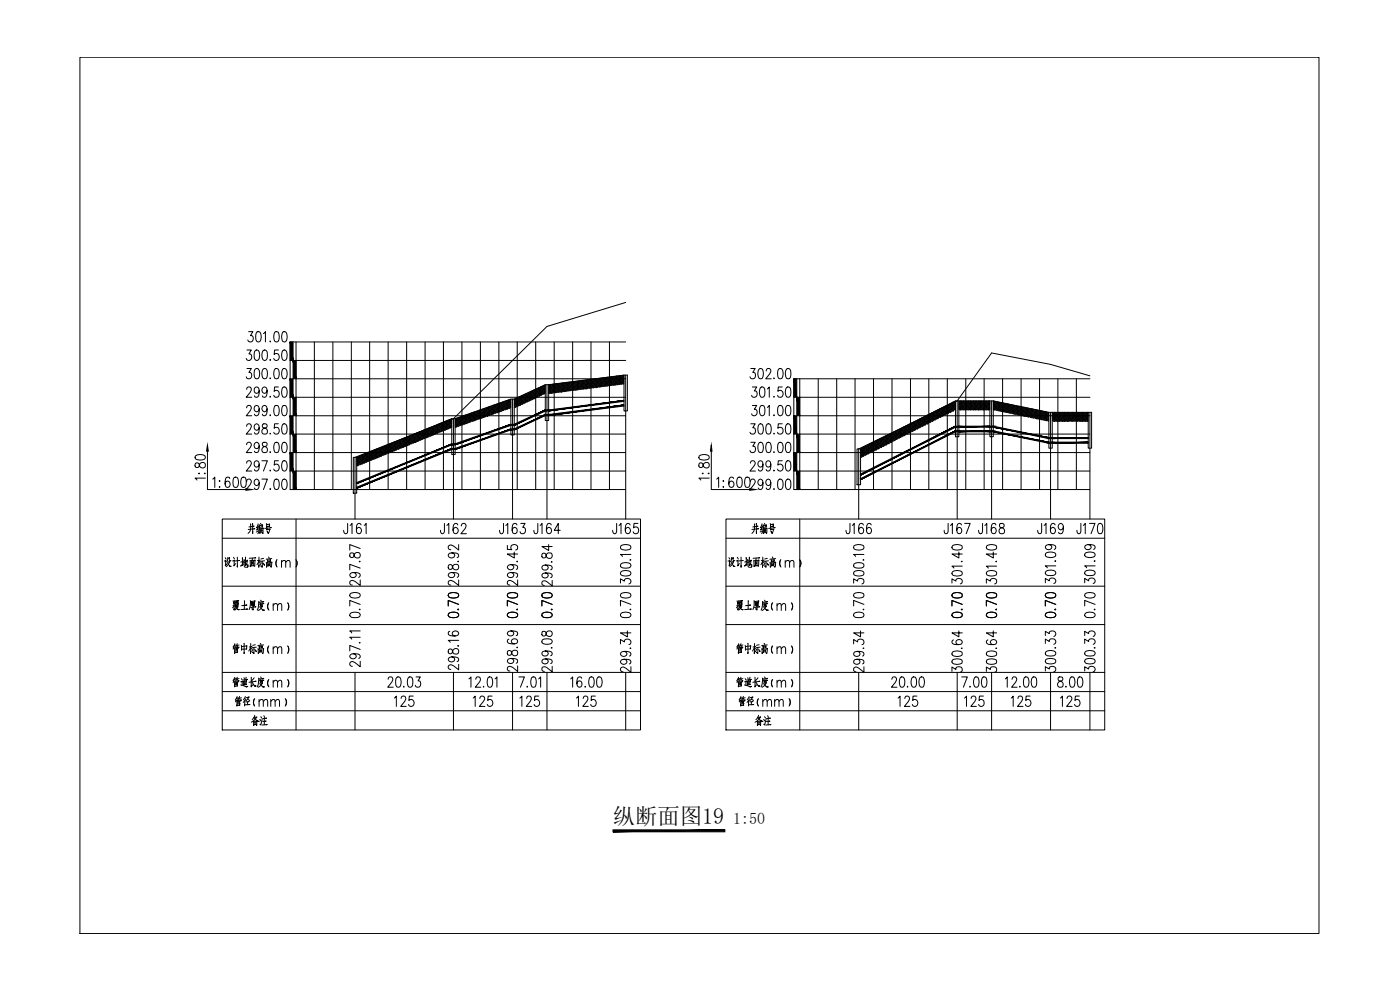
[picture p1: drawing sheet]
<svg xmlns="http://www.w3.org/2000/svg" width="420mm" height="297mm" viewBox="0 0 420 297" stroke-linecap="round" stroke-linejoin="round" font-family="sans-serif">
<defs><g id="words">
<text font-size="6.7" x="184" y="247.4">纵断面图19</text>
<text font-size="4.8" x="220" y="247.4">1:50</text>
</g></defs>
<g fill="none" stroke="#000" stroke-width=".3">
<path d="M74.6 99.5h1.3l-.7 1.2a.9 .9 0 0 1 .7 1.4 .9 .9 0 0 1-1.5-.1M77.1 99.6l.6-.1a1.82 1.82 0 0 1 .6 2.5l-.3 .4-.6 .2a2.38 2.38 0 0 1-.3-3zM82.5 99.6l.6-.1a1.82 1.82 0 0 1 .6 2.5l-.2 .4-.6 .2a1.82 1.82 0 0 1-.6-2.5zM84.9 99.6l.6-.1a1.82 1.82 0 0 1 .5 2.5l-.2 .4-.6 .2a1.82 1.82 0 0 1-.5-2.5zM187.8 90.7l-23.6 7.2-28.1 27.7M74 116.8l.2-.6a.85 .85 0 0 1 1.2 .4 .85 .85 0 0 1-.3 1.1l-1.2 1.5h1.7M74.1 105h1.3l-.7 1.2a.92 .92 0 0 1 .8 1.4 .92 .92 0 0 1-1.6 0M74.1 110.6h1.3l-.7 1.1a.91 .91 0 0 1 .8 1.4 .91 .91 0 0 1-1.6 0M76.6 105.2l.6-.2a2.04 2.04 0 0 1 0 3.1h-.3a2.4 2.4 0 0 1-.3-2.9zM76.6 110.7l.6-.1a1.99 1.99 0 0 1 0 3.1h-.3a1.45 1.45 0 0 1-.6-1.8zM77.8 117.1l-.1 .5a.72 .72 0 0 1-.7 .4 .72 .72 0 0 1-.6-.4l-.1-.5a.83 .83 0 0 1 .8-1l.3 .1a2.52 2.52 0 0 1 0 2.9 .68 .68 0 0 1-1-.3M79 105.2l.6-.2a2.13 2.13 0 0 1 0 3.1h-.3a2.26 2.26 0 0 1-.3-2.9z"/>
<path d="M79 110.7l.6-.1a2.38 2.38 0 0 1 .3 2.9l-.6 .2a1.82 1.82 0 0 1-.6-2.5zM79.1 100.1l.6-.6v3.1M80.2 117.1l-.2 .5a.72 .72 0 0 1-.6 .4 .72 .72 0 0 1-.7-.4 .89 .89 0 0 1 0-1.1 .89 .89 0 0 1 1.1-.3 2.52 2.52 0 0 1 0 2.9 .68 .68 0 0 1-1.1-.3M81.1 102.3v.3l.1-.2M81.1 107.9v.2l.1-.1M81.1 113.4l-.1 .1h.2M81.1 118.9l-.1 .2h.2M82.5 110.7l.6-.1a1.82 1.82 0 0 1 .6 2.5l-.2 .4-.6 .2a1.82 1.82 0 0 1-.6-2.5zM83.6 105h-1.2l-.1 1.4a1.01 1.01 0 0 1 1.6 .5 1.01 1.01 0 0 1-1.2 1.2l-.5-.5M83.6 116.1h-1.2l-.1 1.3a.95 .95 0 0 1 1.3 .1 .95 .95 0 0 1 0 1.3 .95 .95 0 0 1-1.3 .1l-.1-.3M84.9 105.2l.6-.2a2.04 2.04 0 0 1 0 3.1h-.3a1.84 1.84 0 0 1-.5-2.5zM84.9 110.7l.6-.1a1.99 1.99 0 0 1 0 3.1h-.3a1.82 1.82 0 0 1-.5-2.5z"/>
<path d="M84.9 116.2l.6-.1a1.82 1.82 0 0 1 .5 2.5l-.2 .5-.6 .1a1.82 1.82 0 0 1-.5-2.5zM88.8 102.6v44.3M88.8 108.1h99M88.8 113.7h99M88.8 119.2h99M94.3 102.6v44.3M99.9 102.6v44.3M105.4 102.6v44.3M110.9 102.6v44.3M116.5 102.6v44.3M122 102.6v44.3M127.6 102.6v44.3"/>
<path d="M133.1 102.6v44.3M138.6 102.6v44.3M144.2 102.6v44.3M149.7 102.6v44.3M152.7 120l-.1 .1M153.1 119.8l.2 .2M153.1 119.9l-.5 .6M153.3 119.7v10.8h1v-10.8M153.8 119.7v36M154.3 119.7h-1l-16.7 5.9M154.5 119.7l.6 .6M154.5 119.7l-.2 .2"/>
<path d="M154.7 119.9l-.4 .4M154.8 119.6l.3 .3M154.9 119.7l.4-.4 .6 .6M155 119.5h.1M155.2 102.6v44.3M155.3 119.7l.6 .6M155.4 119.5l-.5 .6M155.4 119.9l-.5 .6M155.5 119.2l.4 .3M155.8 119.1l.1 .1M156 119l-.4 .3M156 119.7l.6 .6"/>
<path d="M156 119.3l.6 .6M156 118.9l.6 .6M156.2 119.2l-.6 .5M156.2 119.5l-.6 .6M156.2 119.9l-.6 .6M156.3 118.9l.3 .3M156.6 118.7v.1M156.7 118.6l-.3 .3M156.8 119.7l.6 .6M156.8 119.3l.6 .6M156.8 118.9l.6 .6M156.8 118.6l.6 .6"/>
<path d="M157 118.8l-.6 .5M157 119.2l-.6 .5M157 119.5l-.6 .6M157 119.9l-.6 .6M157.1 118.5l.3 .3M157.3 118.3l.1 .1M157.4 118.3l-.2 .3M157.6 119.7l.5 .6M157.6 119.3l.5 .6M157.6 118.9l.5 .6M157.6 118.6l.5 .6M157.6 118.2l.5 .6"/>
<path d="M157.8 118.4l-.6 .5M157.8 118.8l-.6 .5M157.8 119.2l-.6 .5M157.8 119.5l-.6 .6M157.8 119.9l-.6 .6M157.8 118.1l.3 .3M158.1 118l-.2 .2M158.3 119.7l.6 .6M158.3 119.3l.6 .6M158.3 118.9l.6 .6M158.3 118.6l.6 .6M158.3 118.2l.6 .6"/>
<path d="M158.4 117.9l.5 .5M158.5 118l-.6 .6M158.5 118.4l-.6 .5M158.5 118.8l-.6 .5M158.5 119.2l-.6 .5M158.5 119.5l-.6 .6M158.5 119.9l-.6 .6M158.8 117.7l-.1 .1 .2 .2M159.1 119.7l.3 .3M159.1 119.3l.6 .6M159.1 118.9l.6 .6M159.1 118.6l.6 .6"/>
<path d="M159.1 118.2l.6 .6M159.1 117.8l.6 .6M159.2 117.5l.5 .5M159.3 117.6l-.6 .6M159.3 118l-.6 .6M159.3 118.4l-.6 .5M159.3 118.8l-.6 .5M159.3 119.2l-.6 .5M159.3 119.5l-.6 .6M159.3 119.9l-.4 .4M159.4 117.4l.3 .2M159.5 117.3v.1"/>
<path d="M159.8 119.7l.2 .1M159.8 119.3l.4 .4M159.8 118.9l.6 .6M159.8 118.6l.6 .6M159.8 118.2l.6 .6M159.8 117.8l.6 .6M159.8 117.4l.6 .6M160 117.2l.4 .4M160 117.2l-.5 .6M160 117.6l-.5 .6M160 118l-.5 .6M160 118.4l-.5 .5"/>
<path d="M160 118.8l-.5 .5M160 119.2l-.5 .5M160 119.5l-.4 .5M160.3 117l.1 .2M160.6 119.3l.1 .2M160.6 118.6l.6 .6M160.6 118.2l.6 .6M160.6 117.8l.6 .6M160.6 117.4l.6 .6M160.6 117l.6 .6M160.7 116.8l.5 .4M160.8 102.6v44.3"/>
<path d="M160.8 116.8l-.6 .6M160.8 117.2l-.6 .6M160.8 117.6l-.6 .6M160.8 118l-.6 .6M160.8 118.4l-.6 .5M160.8 118.8l-.6 .5M160.8 119.2l-.5 .5M161 116.7l.2 .1M161.4 118.9l.1 .2M161.4 118.2l.6 .6M161.4 117.8l.6 .6M161.4 117.4l.6 .6"/>
<path d="M161.4 117l.6 .6M161.4 116.7l.6 .5M161.5 116.4l.5 .4M161.6 116.4l-.6 .6M161.6 116.8l-.6 .6M161.6 117.2l-.6 .6M161.6 117.6l-.6 .6M161.6 118l-.6 .6M161.6 118.4l-.6 .5M161.6 118.8l-.6 .5-.4-.4M161.8 116.3l.2 .1M162.1 118.6l.2 .1"/>
<path d="M162.1 118.2l.4 .4M162.1 117.8l.6 .6M162.1 117.4l.6 .6M162.1 117l.6 .6M162.1 116.7l.6 .5M162.1 116.3l.6 .5M162.3 116.1l.4 .3M162.3 116.1l-.6 .6M162.3 116.4l-.6 .6M162.3 116.8l-.6 .6M162.3 117.2l-.6 .6M162.3 117.6l-.6 .6"/>
<path d="M162.3 118l-.6 .6M162.3 118.4l-.6 .5-.3-.3M162.5 115.9l.2 .2M162.9 118.2l.2 .1M162.9 117.8l.5 .4M162.9 117.4l.6 .6M162.9 117l.6 .6M162.9 116.7l.6 .5M162.9 116.3l.6 .5M162.9 115.9l.6 .5M163.1 116.1l-.6 .6M163.1 116.4l-.6 .6"/>
<path d="M163.1 116.8l-.6 .6M163.1 117.2l-.6 .6M163.1 117.6l-.6 .6M163.1 118l-.6 .6M163.4 115.6l.1 .1M163.5 116.1l-.4-.4-.6 .6M163.6 115.4v10.8h1.1v-10.8M163.6 115.5l-.3 .4M163.6 115.9l-.3 .4M163.6 116.3l-.3 .4M163.6 116.7l-.3 .3M163.6 117l-.3 .4"/>
<path d="M163.6 117.4l-.3 .4M163.6 117.8l-.3 .4M164.2 115.4v40.3M164.7 115.4h-1.1l-9.3 4.3M164.7 117.3l.3 .3M164.7 118.1h.1M164.7 117.7l.3 .3M164.7 116.9l.3 .3M164.7 116.5l.3 .3M164.7 116.1l.3 .3M164.7 115.8l.3 .3M164.7 115.4l.3 .3"/>
<path d="M164.9 115.4l-.1 .1M165.2 117.8l.2 .2M165.2 117.4l.5 .6M165.2 117l.6 .6M165.2 116.7l.6 .5M165.2 116.3l.6 .5M165.2 115.9l.6 .5M165.2 115.5l.6 .6M165.4 115.7l-.6 .6M165.4 116.1l-.6 .6M165.4 116.4l-.6 .6M165.4 116.8l-.6 .6"/>
<path d="M165.4 117.2l-.6 .6M165.4 117.6l-.5 .5M165.7 115.3h.1M165.8 115.7l-.5-.4-.5 .6M165.8 115.3l-.2 .2M165.9 117.8l.2 .1M165.9 117.4l.5 .5M165.9 117l.6 .6M165.9 116.7l.6 .5M165.9 116.3l.6 .5M165.9 115.9l.6 .5M165.9 115.5l.6 .6"/>
<path d="M166.1 115.3l.4 .4M166.1 115.3l-.5 .6M166.1 115.7l-.5 .6M166.1 116.1l-.5 .6M166.1 116.4l-.5 .6M166.1 116.8l-.5 .6M166.1 117.2l-.5 .6M166.1 117.6l-.3 .4M166.3 102.6v44.3M166.4 115.2l.1 .1M166.7 115.2l-.4 .3M166.7 117l.6 .6"/>
<path d="M166.7 116.7l.6 .5M166.7 116.3l.6 .5M166.7 115.9l.6 .5M166.7 115.5l.6 .6M166.7 115.2l.6 .5M166.9 115.3l-.6 .6M166.9 115.7l-.6 .6M166.9 116.1l-.6 .6M166.9 116.4l-.6 .6M166.9 116.8l-.6 .6M166.9 117.2l-.6 .6M166.9 117.6l-.2 .2"/>
<path d="M167.1 115.1h.1M167.1 115.1l.2 .2M167.5 117.4l.3 .3M167.5 117l.5 .6M167.5 116.7l.5 .5M167.5 116.3l.5 .5M167.5 115.9l.5 .5M167.5 115.5l.5 .6M167.5 115.1l.5 .6M167.5 115.1l-.4 .4M167.7 115.3l-.6 .6M167.7 115.7l-.6 .6"/>
<path d="M167.7 116.1l-.6 .6M167.7 116.4l-.6 .6M167.7 116.8l-.6 .6M167.7 117.2l-.6 .6-.4-.4M167.7 117.6l-.2 .1M167.8 115l.2 .3M168 115l-.1 .1M168.3 117.4l.1 .2M168.3 117l.5 .6M168.3 116.7l.5 .5M168.3 116.3l.5 .5M168.3 115.9l.5 .5"/>
<path d="M168.3 115.5l.5 .6M168.3 115.1l.5 .6M168.4 115.3l-.5 .6M168.4 115.7l-.5 .6M168.4 116.1l-.5 .6M168.4 116.4l-.5 .6M168.4 116.8l-.5 .6M168.4 117.2l-.4 .5M168.8 114.9h.1M168.8 115.3l-.4-.3-.5 .5M168.9 114.9l-.3 .2M169 117.4l.1 .1"/>
<path d="M169 117l.4 .5M169 116.7l.6 .5M169 116.3l.6 .5M169 115.9l.6 .5M169 115.5l.6 .6M169 115.1l.6 .6M169.1 114.9l.5 .4M169.2 114.9l-.6 .6M169.2 115.3l-.6 .6M169.2 115.7l-.6 .6M169.2 116.1l-.6 .6M169.2 116.4l-.6 .6"/>
<path d="M169.2 116.8l-.6 .6M169.2 117.2l-.3 .3M169.4 114.8l.2 .1M169.7 114.8l-.3 .3M169.8 117.4v.1M169.8 117l.3 .4M169.8 116.7l.5 .5M169.8 116.3l.5 .5M169.8 115.9l.5 .5M169.8 115.5l.5 .6M169.8 115.1l.5 .6M169.8 114.8l.5 .5"/>
<path d="M170 114.9l-.6 .6M170 115.3l-.6 .6M170 115.7l-.6 .6M170 116.1l-.6 .6M170 116.4l-.6 .6M170 116.8l-.6 .6M170 117.2l-.3 .3M170.1 114.8l.2 .1M170.5 117l.3 .3M170.5 116.7l.6 .5M170.5 116.3l.6 .5M170.5 115.9l.6 .5"/>
<path d="M170.5 115.5l.6 .6M170.5 115.1l.6 .6M170.5 114.8l.6 .5M170.6 114.7l-.4 .4M170.7 114.9l-.5 .6M170.7 115.3l-.5 .6M170.7 115.7l-.5 .6M170.7 116.1l-.5 .6M170.7 116.4l-.5 .6M170.7 116.8l-.5 .6M170.7 117.2l-.1 .1M170.8 114.7l.3 .2"/>
<path d="M171.1 114.6l-.2 .2M171.3 117l.2 .2M171.3 116.7l.5 .5M171.3 116.3l.6 .5M171.3 115.9l.6 .5M171.3 115.5l.6 .6M171.3 115.1l.6 .6M171.3 114.8l.6 .5M171.5 114.9l-.6 .6M171.5 115.3l-.6 .6M171.5 115.7l-.6 .6M171.5 116.1l-.6 .6"/>
<path d="M171.5 116.4l-.6 .6M171.5 116.8l-.4 .5M171.8 114.5h.1M171.9 102.6v44.3M171.9 114.9l-.4-.3-.6 .5M171.9 114.5l-.2 .3M172.1 117l.1 .1M172.1 116.7l.4 .4M172.1 116.3l.5 .5M172.1 115.9l.5 .5M172.1 115.5l.5 .6M172.1 115.1l.5 .6"/>
<path d="M172.1 114.8l.5 .5M172.2 114.5l.4 .4M172.2 114.5l-.5 .6M172.2 114.9l-.5 .6M172.2 115.3l-.5 .6M172.2 115.7l-.5 .6M172.2 116.1l-.5 .6M172.2 116.4l-.5 .6M172.2 116.8l-.3 .4M172.5 114.5h.1M172.8 114.4l-.3 .4M172.8 116.7l.4 .3"/>
<path d="M172.8 116.3l.6 .5M172.8 115.9l.6 .5M172.8 115.5l.6 .6M172.8 115.1l.6 .6M172.8 114.8l.6 .5M172.8 114.4l.6 .5M173 114.5l-.5 .6M173 114.9l-.5 .6M173 115.3l-.5 .6M173 115.7l-.5 .6M173 116.1l-.5 .6M173 116.4l-.5 .6"/>
<path d="M173 116.8l-.2 .2M173.2 114.4l.2 .1M173.2 114.3v.1M173.6 116.7l.2 .2M173.6 116.3l.5 .5M173.6 115.9l.5 .5M173.6 115.5l.5 .6M173.6 115.1l.5 .6M173.6 114.8l.5 .5M173.6 114.4l.5 .5M173.6 114.3l-.4 .5M173.8 114.5l-.6 .6"/>
<path d="M173.8 114.9l-.6 .6M173.8 115.3l-.6 .6M173.8 115.7l-.6 .6M173.8 116.1l-.6 .6M173.8 116.4l-.5 .6M173.8 116.8l-.1 .2M173.8 114.3l.3 .2M174.1 114.2l-.1 .2M174.4 116.7l.1 .1M174.4 116.3l.5 .5M174.4 115.9l.5 .5M174.4 115.5l.5 .6"/>
<path d="M174.4 115.1l.5 .6M174.4 114.8l.5 .5M174.4 114.4l.5 .5M174.5 114.5l-.5 .6M174.5 114.9l-.5 .6M174.5 115.3l-.5 .6M174.5 115.7l-.5 .6M174.5 116.1l-.5 .6M174.5 116.4l-.4 .5M174.9 114.1v.1M174.9 114.5l-.4-.3-.5 .6M174.9 114.1l-.2 .3"/>
<path d="M175.1 116.7h.1M175.1 116.3l.4 .4M175.1 115.9l.6 .5M175.1 115.5l.6 .6M175.1 115.1l.6 .6M175.1 114.8l.6 .5M175.1 114.4l.6 .5M175.2 114.1l.5 .4M175.3 114.2l-.6 .6M175.3 114.5l-.6 .6M175.3 114.9l-.6 .6M175.3 115.3l-.6 .6"/>
<path d="M175.3 115.7l-.6 .6M175.3 116.1l-.6 .6M175.3 116.4l-.3 .4M175.5 114l.2 .2M175.8 114l-.3 .4M175.9 116.3l.3 .3M175.9 115.9l.5 .5M175.9 115.5l.5 .6M175.9 115.1l.5 .6M175.9 114.8l.5 .5M175.9 114.4l.5 .5M175.9 114l.5 .5"/>
<path d="M176.1 114.2l-.6 .6M176.1 114.5l-.6 .6M176.1 114.9l-.6 .6M176.1 115.3l-.6 .6M176.1 115.7l-.6 .6M176.1 116.1l-.6 .6M176.1 116.4l-.2 .3M176.2 113.9l.2 .3M176.3 113.9v.1M176.6 116.3l.3 .2M176.6 115.9l.6 .5M176.6 115.5l.6 .6"/>
<path d="M176.6 115.1l.6 .6M176.6 114.8l.6 .5M176.6 114.4l.6 .5M176.6 114l.6 .5M176.7 113.9l-.4 .5M176.8 114.2l-.5 .6M176.8 114.5l-.5 .6M176.8 114.9l-.5 .6M176.8 115.3l-.5 .6M176.8 115.7l-.5 .6M176.8 116.1l-.5 .5M176.8 116.4l-.1 .2"/>
<path d="M176.9 113.9l.3 .3M177.2 113.9l-.2 .1M177.4 102.6v44.3M177.4 116.3l.2 .1M177.4 115.9l.5 .5M177.4 115.5l.6 .6M177.4 115.1l.6 .6M177.4 114.8l.6 .5M177.4 114.4l.6 .5M177.4 114l.6 .5M177.6 114.2l-.6 .6M177.6 114.5l-.6 .6"/>
<path d="M177.6 114.9l-.6 .6M177.6 115.3l-.6 .6M177.6 115.7l-.6 .6M177.6 116.1l-.4 .4M177.9 113.7l.1 .1M178 114.2l-.4-.4-.6 .6M178 113.7l-.2 .3M178.2 116.3l.1 .1M178.2 115.5l.5 .6M178.2 115.1l.5 .6M178.2 114.8l.5 .5M178.2 114.4l.5 .5"/>
<path d="M178.2 114l.5 .5M178.3 113.7l.4 .5M178.3 113.8l-.5 .6M178.3 114.2l-.5 .6M178.3 114.5l-.5 .6M178.3 114.9l-.5 .6M178.3 115.3l-.5 .6M178.3 115.7l-.5 .6M178.3 116.1l-.3 .3M178.6 113.7l.1 .1M178.9 113.6l-.4 .4M178.9 115.9l.4 .3"/>
<path d="M178.9 115.5l.6 .6M178.9 115.1l.6 .6M178.9 114.8l.6 .5M178.9 114.4l.6 .5M178.9 114l.6 .5M178.9 113.6l.6 .6M179.1 113.8l-.6 .6M179.1 114.2l-.6 .6M179.1 114.5l-.6 .6M179.1 114.9l-.6 .6M179.1 115.3l-.6 .6M179.1 115.7l-.6 .6-.3-.4"/>
<path d="M179.1 116.1l-.2 .2M179.3 113.6l.2 .2M179.4 113.6h-.1M179.7 115.9l.2 .2M179.7 115.5l.6 .6M179.7 115.1l.6 .6M179.7 114.8l.6 .5M179.7 114.4l.6 .5M179.7 114l.6 .5M179.7 113.6l.6 .6M179.8 113.5l-.5 .5M179.9 113.8l-.6 .6"/>
<path d="M179.9 114.2l-.6 .6M179.9 114.5l-.6 .6M179.9 114.9l-.6 .6M179.9 115.3l-.6 .6M179.9 115.7l-.5 .5M179.9 116.1h-.1M179.9 113.5l.4 .3M180.2 113.4l-.1 .2M180.5 115.9l.1 .2M180.5 115.5l.5 .5M180.5 115.1l.5 .6M180.5 114.8l.5 .5"/>
<path d="M180.5 114.4l.5 .5M180.5 114l.5 .5M180.5 113.6l.5 .6M180.6 113.4l.4 .4M180.7 113.4l-.6 .6M180.7 113.8l-.6 .6M180.7 114.2l-.6 .6M180.7 114.5l-.6 .6M180.7 114.9l-.6 .6M180.7 115.3l-.6 .6M180.7 115.7l-.5 .4M181 113.4h.1"/>
<path d="M181.1 113.4l-.3 .2M181.2 115.9l.1 .1M181.2 115.5l.4 .4M181.2 115.1l.6 .6M181.2 114.8l.6 .5M181.2 114.4l.6 .5M181.2 114l.6 .5M181.2 113.6l.6 .6M181.3 113.3l.5 .5M181.4 113.4l-.6 .6M181.4 113.8l-.6 .6M181.4 114.2l-.6 .6"/>
<path d="M181.4 114.5l-.6 .6M181.4 114.9l-.6 .6M181.4 115.3l-.6 .6M181.4 115.7l-.3 .3M181.6 113.6l.4-.4 .6 .6M181.6 113.3l.2 .1M182 115.5l.3 .4M182 115.1l.6 .6M182 114.8l.6 .5M182 114.4l.6 .5M182 114l.6 .5M182 113.6l.6 .6"/>
<path d="M182.2 113.4l-.6 .6M182.2 113.8l-.6 .6M182.2 114.2l-.6 .6M182.2 114.5l-.6 .6M182.2 114.9l-.6 .6M182.2 115.3l-.6 .6M182.2 115.7l-.2 .2M182.3 113.2l.3 .2M182.4 113.2h.1M182.7 115.1l.6 .6 .4-.4M182.7 115.5l.3 .3M182.7 114.8l.6 .5"/>
<path d="M182.7 114.4l.6 .5M182.7 114l.6 .5M182.7 113.6l.6 .6M182.7 113.2l.6 .6M182.8 113.1l-.4 .5M182.9 102.6v44.3M183 113.4l-.6 .6M183 113.8l-.6 .6M183 114.2l-.6 .6M183 114.5l-.6 .6M183 114.9l-.6 .6M183 115.3l-.6 .5"/>
<path d="M183 115.7l-.1 .1M183 113.1l.3 .3M183.3 113.1l-.2 .1M183.5 115.5l.2 .2M183.5 115.1l.5 .5M183.5 114.8l.6 .5M183.5 114.4l.6 .5M183.5 114l.6 .5M183.5 113.6l.6 .6M183.5 113.2l.6 .6M183.7 113l.4 .4M183.7 113l-.6 .6"/>
<path d="M183.7 113.4l-.6 .6M183.7 113.8l-.6 .6M183.7 114.2l-.6 .6M183.7 114.5l-.6 .6M183.7 114.9l-.6 .6M184 113l-.1 .2M184.3 115.5v.1M184.3 115.1l.4 .5M184.3 114.8l.6 .5M184.3 114.4l.6 .5M184.3 114l.6 .5M184.3 113.6l.6 .6"/>
<path d="M184.3 113.2l.6 .6M184.3 112.9l.6 .5M184.5 113l-.6 .6M184.5 113.4l-.6 .6M184.5 113.8l-.6 .6M184.5 114.2l-.6 .6M184.5 114.5l-.6 .6M184.5 114.9l-.6 .6M184.5 115.3l-.3 .3M184.6 113.2l.4-.4 .6 .6M184.7 112.9l.2 .1M185 115.1l.4 .4"/>
<path d="M185 114.8l.6 .5M185 114.4l.6 .5M185 114l.6 .5M185 113.6l.6 .6M185 113.2l.6 .6M185.2 113l-.6 .6M185.2 113.4l-.6 .6M185.2 113.8l-.6 .6M185.2 114.2l-.6 .6M185.2 114.5l-.6 .6M185.2 114.9l-.6 .6M185.2 115.3l-.1 .2"/>
<path d="M185.4 112.8l.2 .2M185.4 112.8h.1M185.8 114.8l.6 .5 .4-.4M185.8 115.1l.2 .3M185.8 114.4l.6 .5M185.8 114l.6 .5M185.8 113.6l.6 .6M185.8 113.2l.6 .6M185.8 112.8l.6 .6M185.9 112.7l-.5 .5M186 113l-.6 .6M186 113.4l-.6 .6"/>
<path d="M186 113.8l-.6 .6M186 114.2l-.6 .6M186 114.5l-.6 .6M186 114.9l-.5 .5M186 115.3l-.1 .1M186 112.7l.4 .3M186.3 112.7l-.1 .1M186.5 115.1l.2 .2M186.5 114.8l.6 .5M186.5 114.4l.6 .5M186.5 114l.6 .5M186.5 113.6l.6 .6"/>
<path d="M186.5 113.2l.6 .6M186.5 112.8l.6 .6M186.8 113l-.6 .6M186.8 113.4l-.6 .6M186.8 113.8l-.6 .6M186.8 114.2l-.6 .6M186.8 114.5l-.6 .6M187.1 112.6h.1M187.1 113l-.3-.4-.6 .6M187.2 112.6l-.3 .2M187.3 112.6v10.7h1v-10.7l-23.6 2.8M187.3 112.9l-.4 .3"/>
<path d="M187.3 113.3l-.4 .3M187.3 113.7l-.4 .3M187.3 114l-.4 .4M187.3 114.4l-.4 .4M187.3 114.8l-.4 .3M187.3 115.2h-.1M187.8 102.6h-100.7v44.3h100.7M187.8 112.6v43.1M225.3 110.6h1.3l-.7 1.1a.92 .92 0 0 1 .8 1.5 .92 .92 0 0 1-1.6-.1M225.8 116.1h1.3l-.7 1.2a.91 .91 0 0 1 .8 1.4 .91 .91 0 0 1-1.6-.1M227.8 110.7l.6-.1a1.82 1.82 0 0 1 .6 2.5l-.2 .4-.6 .2a1.82 1.82 0 0 1-.6-2.5zM228.3 116.2l.6-.1a1.45 1.45 0 0 1 .7 1.8l-.4 1.2-.6 .1a1.82 1.82 0 0 1-.6-2.5z"/>
<path d="M229.9 111.3l.5-.7h.5l.4 .6-.3 1-1.2 1.5h1.7M230.3 116.7l.6-.6v3.1M232.3 113.4v.3l.1-.2M232.3 118.9v.3l.1-.1M233.7 110.7l.6-.1a1.99 1.99 0 0 1 0 3.1h-.3a1.45 1.45 0 0 1-.6-1.8zM234.8 116.1h-1.2l-.1 1.3a.96 .96 0 0 1 1.3 .1 .96 .96 0 0 1 0 1.3 .96 .96 0 0 1-1.3 .1l-.1-.3M236.1 110.7l.6-.1a2.38 2.38 0 0 1 .3 2.9l-.6 .2a1.82 1.82 0 0 1-.6-2.5zM236.1 116.2l.6-.1a1.45 1.45 0 0 1 .6 1.8l-.3 1.2-.6 .1a1.82 1.82 0 0 1-.6-2.5zM240 119.2h87.1M240 113.7v33.2M245.6 113.7v33.2M251.1 113.7v33.2"/>
<path d="M256.6 113.7v33.2M262.2 113.7v33.2M267.7 113.7v33.2M273.2 113.7v33.2M278.8 113.7v33.2M284.3 113.7v33.2M289.8 113.7v33.2M295.3 113.7v33.2M300.9 113.7v33.2M306.4 113.7v33.2M312 113.7v33.2M317.5 113.7v33.2"/>
<path d="M323 113.7v33.2M327.1 113.7h-88.9v33.2h88.9M327.1 112.8l-11.8-3.5-17.7-3.4-10.3 14.4M58.7 139l-.2 .8a.63 .63 0 0 0 .6 .5 .63 .63 0 0 0 .6-.4 1 1 0 0 1 .7-1.1 1 1 0 0 1 1.2 .5 .89 .89 0 0 1-.7 1.1 .89 .89 0 0 1-1-.7l-.2-.5a.67 .67 0 0 0-1-.2zM58.7 136.8a2.7 2.7 0 0 1 2.8 0l.1 .5a1.82 1.82 0 0 1-2.5 .6l-.6-.6zM62.3 133.6v13.3h13.3h-1.7l1.2-1.5 .3-1.1a.78 .78 0 0 0-.9-.6l-.4 .3-.1 .5M74 122.4l.1-.5 .4-.2 .7 .1 .2 .4-.3 1.1-1.2 1.4h1.7M74 127.9l.1-.4 .4-.3a.77 .77 0 0 1 .9 .8l-.3 .8-1.2 1.4h1.7M74 133.4l.1-.4 .4-.3a.77 .77 0 0 1 .9 .9l-1.5 2.2h1.7M74 139l.2-.6a.85 .85 0 0 1 1.2 .3 .85 .85 0 0 1-.3 1.2l-1.2 1.4h1.7M77.8 122.7a.78 .78 0 0 1-1.2 .7 .86 .86 0 0 1-.3-1.3 .86 .86 0 0 1 1.4 0 2.47 2.47 0 0 1-.6 2.6l-.6-.1-.1-.3M77.8 128.2a.78 .78 0 0 1-1.2 .7 .9 .9 0 0 1-.3-1.1 .9 .9 0 0 1 1.1-.5 2.47 2.47 0 0 1 0 2.8 .68 .68 0 0 1-1-.3"/>
<path d="M77.8 133.7l-.1 .5a.72 .72 0 0 1-.7 .4 .72 .72 0 0 1-.6-.4l-.1-.5a.83 .83 0 0 1 .8-1l.3 .2a2.42 2.42 0 0 1 0 2.8 .68 .68 0 0 1-1-.3M77.8 139.3l-.1 .4a.72 .72 0 0 1-.7 .5 .72 .72 0 0 1-.6-.5l-.1-.4a.83 .83 0 0 1 .8-1.1l.3 .2a2.24 2.24 0 0 1-.3 2.9l-.6-.1-.1-.3M78.6 138.2h1.6l-1.1 3.1M78.9 127.3a.67 .67 0 0 0 .2 1 1 1 0 0 1 1.1 .7 1 1 0 0 1-.5 1.2 .89 .89 0 0 1-1.1-.6 .89 .89 0 0 1 .7-1.1l.5-.2a.65 .65 0 0 0 .2-1l-.3-.1zM78.9 132.9a.69 .69 0 0 0 .2 1 .98 .98 0 0 1 1.2 1 .98 .98 0 0 1-1.4 .8l-.2-.2a1.1 1.1 0 0 1 1.1-1.6 .66 .66 0 0 0 .2-1l-.3-.2zM80.2 122.7a.78 .78 0 0 1-1.2 .7 .86 .86 0 0 1-.3-1.3 .86 .86 0 0 1 1.3 0 2.47 2.47 0 0 1-.6 2.6l-.5-.1-.2-.3M81.1 124.4v.3l.1-.1M81.1 130v.2l.1-.1M81.1 135.5l-.1 .2h.2M82.5 121.8l.6-.1a1.82 1.82 0 0 1 .6 2.4l-.2 .5-.6 .1a1.82 1.82 0 0 1-.6-2.5zM82.5 132.9l.6-.2a1.82 1.82 0 0 1 .6 2.5l-.2 .5-.6 .1a1.82 1.82 0 0 1-.6-2.5zM83.6 127.2h-1.2l-.1 1.3a.99 .99 0 0 1 1.6 .5 .99 .99 0 0 1-1.2 1.2l-.5-.5"/>
<path d="M83.6 138.2h-1.2l-.1 1.4a.95 .95 0 0 1 1.3 .1 .95 .95 0 0 1 0 1.2 .95 .95 0 0 1-1.3 .1l-.1-.3M84.9 121.8l.6-.1a1.82 1.82 0 0 1 .5 2.4l-.2 .5-.6 .1a1.82 1.82 0 0 1-.5-2.5zM84.9 127.3l.6-.1a2 2 0 0 1 0 3h-.3a1.43 1.43 0 0 1-.7-1.7zM84.9 132.9l.6-.2a1.99 1.99 0 0 1 0 3.1h-.3a1.82 1.82 0 0 1-.5-2.5zM84.9 138.4l.6-.2a1.82 1.82 0 0 1 .5 2.5l-.2 .5-.6 .1a1.82 1.82 0 0 1-.5-2.5zM88.8 124.7h99M88.8 130.2h99M88.8 135.8h99M106 137.2h1v10.8h-1zM107.2 139.6l.1 .1M107.2 139.2l.4 .4M107.2 138.8l.5 .5"/>
<path d="M107.2 138.4l.5 .6M107.2 138l.5 .6M107.2 137.7l.5 .5M107.2 137.3l.5 .5M107.3 137.1l-.3 .3M107.3 137.4l-.3 .4M107.3 137.8l-.3 .4M107.3 138.2l-.3 .3M107.3 138.6l-.3 .3M107.3 139l-.3 .3M107.3 139.3l-.3 .4M107.4 137.1l.3 .3"/>
<path d="M107.6 137.3l.3-.4 .6 .5M107.6 137l.1 .1M107.9 139.2l.3 .2M107.9 138.8l.5 .5M107.9 138.4l.6 .6M107.9 138l.6 .6M107.9 137.7l.6 .5M107.9 137.3l.6 .5M108.1 137.1l-.5 .6M108.1 137.4l-.5 .6M108.1 137.8l-.5 .6M108.1 138.2l-.5 .6"/>
<path d="M108.1 138.6l-.5 .6M108.1 139l-.5 .6M108.1 139.3l-.1 .2M108.2 136.8l.3 .3M108.6 136.6l-.3 .3M108.7 139.2h.1M108.7 138.8l.3 .3M108.7 138.4l.6 .6M108.7 138l.6 .6M108.7 137.7l.6 .5M108.7 137.3l.6 .5M108.7 136.9l.6 .5"/>
<path d="M108.7 136.6l.6 .5M108.9 136.7l-.6 .6M108.9 137.1l-.6 .6M108.9 137.4l-.6 .6M108.9 137.8l-.6 .6M108.9 138.2l-.6 .6M108.9 138.6l-.6 .6M108.9 139l-.3 .3M109 136.4l.3 .3M109.2 136.3l-.1 .2M109.5 138.8v.1M109.5 138.4l.3 .4"/>
<path d="M109.5 138l.6 .6M109.5 137.7l.6 .5M109.5 137.3l.6 .5M109.5 136.9l.6 .5M109.5 136.5l.6 .6M109.5 136.2l.6 .5M109.7 136.3l-.6 .6M109.7 136.7l-.6 .6M109.7 137.1l-.6 .6M109.7 137.4l-.6 .6M109.7 137.8l-.6 .6M109.7 138.2l-.6 .6"/>
<path d="M109.7 138.6l-.5 .4M109.9 136.1l.2 .2M110.2 138.4l.1 .1M110.2 138l.4 .4M110.2 137.7l.6 .5M110.2 137.3l.6 .5M110.2 136.9l.6 .5M110.2 136.5l.6 .6M110.2 136.1l.6 .6M110.4 135.9l.4 .4M110.4 135.9l-.6 .6M110.4 136.3l-.6 .6"/>
<path d="M110.4 136.7l-.6 .6M110.4 137.1l-.6 .6M110.4 137.4l-.6 .6M110.4 137.8l-.6 .6M110.4 138.2l-.5 .6M110.6 135.8l.2 .1M111 138l.2 .2M111 137.7l.4 .4M111 137.3l.6 .5M111 136.9l.6 .5M111 136.5l.6 .6M111 136.1l.6 .6"/>
<path d="M111 135.7l.6 .6M111.2 135.6l-.6 .5M111.2 135.9l-.6 .6M111.2 136.3l-.6 .6M111.2 136.7l-.6 .6M111.2 137.1l-.6 .6M111.2 137.4l-.6 .6M111.2 137.8l-.6 .6M111.2 135.5l.4 .4M111.4 135.5h.2M111.7 137.7l.3 .2M111.7 137.3l.6 .5"/>
<path d="M111.7 136.9l.6 .5M111.7 136.5l.6 .6M111.7 136.1l.6 .6M111.7 135.7l.6 .6M111.7 135.4l.6 .5M111.8 135.3l-.4 .4M112 135.5l-.6 .6M112 135.9l-.6 .6M112 136.3l-.6 .6M112 136.7l-.6 .6M112 137.1l-.6 .6M112 137.4l-.6 .6"/>
<path d="M112 137.8l-.2 .2M112 135.2l.3 .3M112.3 135.1v.1M112.5 135l-.4 .4M112.5 136.9l.6 .5 .4-.3M112.5 137.7h.1M112.5 137.3l.3 .3M112.5 136.5l.6 .6M112.5 136.1l.6 .6M112.5 135.7l.6 .6M112.5 135.4l.6 .5M112.6 135l.5 .5"/>
<path d="M112.7 135.2l-.6 .5M112.7 135.5l-.6 .6M112.7 135.9l-.6 .6M112.7 136.3l-.6 .6M112.7 136.7l-.6 .6M112.7 137.1l-.6 .6M112.7 137.4l-.2 .3M112.8 134.9l.3 .3M113.1 134.8l-.2 .2M113.3 137.3h.1M113.3 136.9l.3 .3M113.3 136.5l.6 .6"/>
<path d="M113.3 136.1l.6 .6M113.3 135.7l.6 .6M113.3 135.4l.6 .5M113.3 135l.6 .5M113.4 134.7l.5 .5M113.5 134.8l-.6 .6M113.5 135.2l-.6 .5M113.5 135.5l-.6 .6M113.5 135.9l-.6 .6M113.5 136.3l-.6 .6M113.5 136.7l-.6 .6M113.6 134.6l.3 .2"/>
<path d="M113.7 134.5v.1M114 136.9l.2 .1M114 136.1l.6 .6M114 135.7l.6 .6M114 135.4l.6 .5M114 135l.6 .5M114 134.6l.6 .6M114.2 134.4l.4 .4M114.2 134.4l-.5 .6M114.2 134.8l-.5 .6M114.2 135.2l-.5 .5M114.2 135.5l-.5 .6"/>
<path d="M114.2 135.9l-.5 .6M114.2 136.3l-.5 .6M114.2 136.7l-.4 .4M114.5 134.2l.1 .2M114.8 136.5l.2 .2M114.8 136.1l.5 .5M114.8 135.7l.6 .6M114.8 135.4l.6 .5M114.8 135l.6 .5M114.8 134.6l.6 .6M114.8 134.2l.6 .6M115 134l.4 .4"/>
<path d="M115 134l-.6 .6M115 134.4l-.6 .6M115 134.8l-.6 .6M115 135.2l-.6 .5M115 135.5l-.6 .6M115 135.9l-.6 .6M115 136.3l-.6 .6-.4-.4M115.3 133.9l.1 .1M115.6 136.1l.1 .3M115.6 135.7l.5 .5M115.6 135.4l.5 .5M115.6 135l.5 .5"/>
<path d="M115.6 134.6l.5 .6M115.6 134.2l.5 .6M115.6 133.8l.5 .6M115.7 133.7l-.5 .5M115.8 134l-.6 .6M115.8 134.4l-.6 .6M115.8 134.8l-.6 .6M115.8 135.2l-.6 .5M115.8 135.5l-.6 .6M115.8 135.9l-.6 .6M115.8 133.7l.3 .3M115.9 133.8l.4-.3 .6 .5"/>
<path d="M116.1 133.5v.1M116.3 135.7l.3 .3M116.3 135.4l.6 .5M116.3 135l.6 .5M116.3 134.6l.6 .6M116.3 134.2l.6 .6M116.3 133.8l.6 .6M116.5 133.6l-.6 .6M116.5 134l-.6 .6M116.5 134.4l-.6 .6M116.5 134.8l-.6 .6M116.5 135.2l-.6 .5"/>
<path d="M116.5 135.5l-.6 .6M116.5 135.9l-.1 .2M116.6 133.3l.3 .3M116.9 133.3h.1M117 133.2l-.3 .3M117.1 135.7v.1M117.1 135.4l.3 .3M117.1 135l.6 .5M117.1 134.6l.6 .6M117.1 134.2l.6 .6M117.1 133.8l.6 .6M117.1 133.5l.6 .5"/>
<path d="M117.2 133.1l.5 .5M117.3 133.3l-.6 .5M117.3 133.6l-.6 .6M117.3 134l-.6 .6M117.3 134.4l-.6 .6M117.3 134.8l-.6 .6M117.3 135.2l-.6 .5M117.3 135.5l-.3 .3M117.4 133l.3 .3M117.6 133l-.1 .1M117.8 135.4l.2 .1M117.8 134.6l.6 .6"/>
<path d="M117.8 134.2l.6 .6M117.8 133.8l.6 .6M117.8 133.5l.6 .5M117.8 133.1l.6 .5M118 132.8l.4 .5M118.1 132.9l-.6 .6M118.1 133.3l-.6 .5M118.1 133.6l-.6 .6M118.1 134l-.6 .6M118.1 134.4l-.6 .6M118.1 134.8l-.6 .6M118.1 135.2l-.5 .4"/>
<path d="M118.3 132.7l.1 .2M118.6 135l.2 .1M118.6 134.6l.4 .4M118.6 134.2l.6 .6M118.6 133.8l.6 .6M118.6 133.5l.6 .5M118.6 133.1l.6 .5M118.6 132.7l.6 .6M118.8 132.4l.4 .5M118.8 132.5l-.6 .6M118.8 132.9l-.6 .6M118.8 133.3l-.6 .5"/>
<path d="M118.8 133.6l-.6 .6M118.8 134l-.6 .6M118.8 134.4l-.6 .6M118.8 134.8l-.5 .5-.5-.3M119.1 132.4l.1 .1M119.4 134.6l.2 .2M119.4 134.2l.5 .5M119.4 133.8l.6 .6M119.4 133.5l.6 .5M119.4 133.1l.6 .5M119.4 132.7l.6 .6M119.4 132.3l.6 .6"/>
<path d="M119.5 132.2l-.5 .5M119.6 132.5l-.6 .6M119.6 132.9l-.6 .6M119.6 133.3l-.6 .5M119.6 133.6l-.6 .6M119.6 134l-.6 .6M119.6 134.4l-.6 .6M119.6 132.2l.4 .3M119.9 132l.1 .1M120.1 134.2l.3 .3M120.1 133.8l.6 .6M120.1 133.5l.6 .5"/>
<path d="M120.1 133.1l.6 .5M120.1 132.7l.6 .6M120.1 132.3l.6 .6M120.1 131.9l.6 .6M120.2 131.9l-.5 .4M120.3 132.1l-.6 .6M120.3 132.5l-.6 .6M120.3 132.9l-.6 .6M120.3 133.3l-.6 .5M120.3 133.6l-.6 .6M120.3 134l-.6 .6M120.3 134.4l-.1 .1"/>
<path d="M120.4 131.8l.3 .3M120.7 131.7h.1M120.8 131.6l-.2 .3M120.9 133.5l.6 .5 .4-.4M120.9 133.8l.3 .3M120.9 133.1l.6 .5M120.9 132.7l.6 .6M120.9 132.3l.6 .6M120.9 131.9l.6 .6M120.9 131.6l.6 .5M121.1 131.7l-.5 .6M121.1 132.1l-.5 .6"/>
<path d="M121.1 132.5l-.5 .6M121.1 132.9l-.5 .6M121.1 133.3l-.5 .5M121.1 133.6l-.5 .6M121.1 134l-.3 .3M121.2 131.5l.3 .2M121.5 131.3l-.2 .3M121.7 133.8v.1M121.7 133.5l.3 .3M121.7 133.1l.5 .5M121.7 132.7l.5 .6M121.7 132.3l.5 .6"/>
<path d="M121.7 131.9l.5 .6M121.7 131.6l.5 .5M121.8 131.3l.4 .4M121.9 131.3l-.6 .6M121.9 131.7l-.6 .6M121.9 132.1l-.6 .6M121.9 132.5l-.6 .6M121.9 132.9l-.6 .6M121.9 133.3l-.6 .5M122 131.1l.2 .2M122.1 131.1v.1M122.5 133.5l.1 .1"/>
<path d="M122.5 132.7l.5 .6M122.5 132.3l.5 .6M122.5 131.9l.5 .6M122.5 131.6l.5 .5M122.5 131.2l.5 .5M122.6 130.9l.4 .4M122.6 131l-.5 .6M122.6 131.3l-.5 .6M122.6 131.7l-.5 .6M122.6 132.1l-.5 .6M122.6 132.5l-.5 .6M122.6 132.9l-.5 .6"/>
<path d="M122.6 133.3l-.4 .5M122.8 130.8l.2 .2M123.2 133.1l.2 .2M123.2 132.7l.4 .4M123.2 132.3l.6 .6M123.2 131.9l.6 .6M123.2 131.6l.6 .5M123.2 131.2l.6 .5M123.2 130.8l.6 .5M123.4 131l-.6 .6M123.4 131.3l-.6 .6M123.4 131.7l-.6 .6"/>
<path d="M123.4 132.1l-.6 .6M123.4 132.5l-.6 .6M123.4 132.9l-.6 .6-.3-.4M123.6 130.5l.2 .1M123.8 131l-.4-.4-.6 .6M124 132.7l.1 .3M124 132.3l.4 .5M124 131.9l.5 .6M124 131.6l.5 .5M124 131.2l.5 .5M124 130.8l.5 .5M124 130.4l.5 .6"/>
<path d="M124.1 130.3l-.5 .5M124.1 130.6l-.5 .6M124.1 131l-.5 .6M124.1 131.3l-.5 .6M124.1 131.7l-.5 .6M124.1 132.1l-.5 .6M124.1 132.5l-.5 .6M124.2 130.2l.3 .4M124.5 130.2h.1M124.7 130l-.3 .4M124.7 132.3l.3 .3M124.7 131.9l.6 .6"/>
<path d="M124.7 131.6l.6 .5M124.7 131.2l.6 .5M124.7 130.8l.6 .5M124.7 130.4l.6 .6M124.7 130l.6 .6M124.9 130.2l-.5 .6M124.9 130.6l-.5 .6M124.9 131l-.5 .6M124.9 131.3l-.5 .6M124.9 131.7l-.5 .6M124.9 132.1l-.5 .6M124.9 132.5l-.2 .2"/>
<path d="M125 129.9l.3 .3M125.3 129.8l-.2 .2M125.5 132.3v.1M125.5 131.9l.3 .3M125.5 131.6l.6 .5M125.5 131.2l.6 .5M125.5 130.8l.6 .5M125.5 130.4l.6 .6M125.5 130l.6 .6M125.5 129.7l.6 .5M125.7 129.8l-.6 .6M125.7 130.2l-.6 .6"/>
<path d="M125.7 130.6l-.6 .6M125.7 131l-.6 .6M125.7 131.3l-.6 .6M125.7 131.7l-.6 .6M125.7 132.1l-.3 .3M125.8 129.6l.3 .2M126 129.5l-.1 .2M126.3 131.9l.1 .1M126.3 131.2l.5 .5M126.3 130.8l.5 .5M126.3 130.4l.5 .6M126.3 130l.5 .6"/>
<path d="M126.3 129.7l.5 .5M126.4 129.4l.4 .4M126.4 129.4l-.5 .6M126.4 129.8l-.5 .6M126.4 130.2l-.5 .6M126.4 130.6l-.5 .6M126.4 131l-.5 .6M126.4 131.3l-.5 .6M126.4 131.7l-.4 .5M126.6 129.3l.2 .1M127 131.6l.2 .1M127 131.2l.5 .4"/>
<path d="M127 130.8l.6 .5M127 130.4l.6 .6M127 130l.6 .6M127 129.7l.6 .5M127 129.2l.6 .6M127.2 129.4l-.6 .6M127.2 129.8l-.6 .6M127.2 130.2l-.6 .6M127.2 130.6l-.6 .6M127.2 131l-.6 .6M127.2 131.3l-.6 .6-.3-.3M127.5 128.9l.1 .2"/>
<path d="M127.6 129.4l-.4-.3-.6 .6M127.8 131.2l.2 .1M127.8 130.8l.5 .5M127.8 130.4l.5 .6M127.8 130l.5 .6M127.8 129.7l.5 .5M127.8 129.2l.5 .6M127.8 128.8l.5 .6M127.9 128.7l-.5 .5M128 129.1l-.6 .6M128 129.4l-.6 .6M128 129.8l-.6 .6"/>
<path d="M128 130.2l-.6 .6M128 130.6l-.6 .6M128 131l-.6 .6M128 131.3l-.1 .1M128 128.7l.3 .4M128.2 128.8l.4-.3 .5 .6M128.3 128.6v.1M128.6 130.8l.2 .2M128.6 130.4l.5 .5M128.6 130l.5 .6M128.6 129.7l.5 .5M128.6 129.2l.5 .6"/>
<path d="M128.6 128.8l.5 .6M128.7 128.7l-.5 .5M128.7 129.1l-.5 .6M128.7 129.4l-.5 .6M128.7 129.8l-.5 .6M128.7 130.2l-.5 .6M128.7 130.6l-.5 .6M128.7 131l-.1 .1M128.8 128.4l.3 .3M129.1 128.3h.1M129.2 128.2l-.3 .3M129.3 130l.6 .6 .3-.4"/>
<path d="M129.3 130.8h.1M129.3 130.4l.3 .3M129.3 129.7l.6 .5M129.3 129.2l.6 .6M129.3 128.8l.6 .6M129.3 128.5l.6 .6M129.4 128.2l.5 .5M129.5 128.3l-.6 .5M129.5 128.7l-.6 .5M129.5 129.1l-.6 .6M129.5 129.4l-.6 .6M129.5 129.8l-.6 .6"/>
<path d="M129.5 130.2l-.6 .6M129.5 130.6l-.3 .3M129.6 128l.3 .3M129.8 128l-.1 .1M130.1 130.4l.1 .1M130.1 130l.3 .4M130.1 129.7l.5 .5M130.1 129.2l.5 .6M130.1 128.8l.5 .6M130.1 128.5l.5 .6M130.1 128.1l.5 .6M130.2 127.8l.4 .5"/>
<path d="M130.2 127.9l-.5 .6M130.2 128.3l-.5 .5M130.2 128.7l-.5 .5M130.2 129.1l-.5 .6M130.2 129.4l-.5 .6M130.2 129.8l-.5 .6M130.5 127.7h.1M130.5 127.7l.1 .2M130.8 130l.2 .2M130.8 129.2l.6 .6M130.8 128.8l.6 .6M130.8 128.5l.6 .6"/>
<path d="M130.8 128.1l.6 .6M130.8 127.7l.6 .6M131 127.5l.4 .4M131 127.5l-.5 .6M131 127.9l-.5 .6M131 128.3l-.5 .5M131 128.7l-.5 .5M131 129.1l-.5 .6M131 129.4l-.5 .6M131 129.8l-.5 .5M131.3 127.4l.1 .1M131.6 129.7l.2 .1"/>
<path d="M131.6 129.2l.5 .5M131.6 128.8l.6 .6M131.6 128.5l.6 .6M131.6 128.1l.6 .6M131.6 127.7l.6 .6M131.6 127.3l.6 .6M131.8 127.2l-.6 .5M131.8 127.5l-.6 .6M131.8 127.9l-.6 .6M131.8 128.3l-.6 .5M131.8 128.7l-.6 .5M131.8 129.1l-.6 .6"/>
<path d="M131.8 129.4l-.6 .6-.4-.3M131.8 127.2l.4 .3M132.1 127l.1 .2M132.4 129.2l.2 .3M132.4 128.8l.5 .6M132.4 128.5l.6 .6M132.4 128.1l.6 .6M132.4 127.7l.6 .6M132.4 127.3l.6 .6M132.4 126.9l.6 .6M132.4 126.9l-.4 .4M132.6 127.2l-.6 .5"/>
<path d="M132.6 127.5l-.6 .6M132.6 127.9l-.6 .6M132.6 128.3l-.6 .5M132.6 128.7l-.6 .5M132.6 129.1l-.6 .6M132.6 129.4l-.2 .2M132.6 126.8l.4 .4M132.9 126.7l.1 .1M133.1 126.6l-.4 .3M133.1 128.5l.6 .5 .4-.3M133.1 128.8l.3 .3M133.1 128.1l.6 .6"/>
<path d="M133.1 127.7l.6 .6M133.1 127.3l.6 .6M133.1 126.9l.6 .6M133.2 126.6l.5 .6M133.3 126.8l-.6 .5M133.3 127.2l-.6 .5M133.3 127.5l-.6 .6M133.3 127.9l-.6 .6M133.3 128.3l-.6 .5M133.3 128.7l-.6 .5M133.3 129.1l-.2 .2M133.4 126.5l.3 .3"/>
<path d="M133.7 126.4h.1M133.7 126.4l-.2 .2M133.9 128.8l.1 .1M133.9 128.5l.3 .3M133.9 128.1l.6 .6M133.9 127.7l.6 .6M133.9 127.3l.6 .6M133.9 126.9l.6 .6M133.9 126.6l.6 .6M134 126.3l.5 .5M134.1 126.4l-.6 .5M134.1 126.8l-.6 .5"/>
<path d="M134.1 127.2l-.6 .5M134.1 127.5l-.6 .6M134.1 127.9l-.6 .6M134.1 128.3l-.6 .5M134.2 126.2l.3 .2M134.4 126.1l-.1 .1M134.6 128.5l.2 .1M134.6 128.1l.4 .4M134.6 127.7l.6 .6M134.6 127.3l.6 .6M134.6 126.9l.6 .6M134.6 126.6l.6 .6"/>
<path d="M134.6 126.2l.6 .6M134.8 125.9l.4 .5M134.9 126l-.6 .6M134.9 126.4l-.6 .5M134.9 126.8l-.6 .5M134.9 127.2l-.6 .5M134.9 127.5l-.6 .6M134.9 127.9l-.6 .6M134.9 128.3l-.5 .5M135.1 125.8l.1 .2M135.4 128.1l.2 .2M135.4 127.7l.2 .2"/>
<path d="M135.4 127.3l.2 .2M135.4 126.9l.2 .2M135.4 126.6l.2 .1M135.4 126.2l.2 .2M135.4 125.8l.2 .2M135.6 125.6v10.8h1v-10.8M135.6 125.7l-.6 .5M135.6 126.1l-.6 .5M135.6 126.4l-.6 .5M135.6 126.8l-.6 .5M135.6 127.2l-.6 .5M135.6 127.6l-.6 .5"/>
<path d="M135.6 128l-.6 .5M136.1 125.6l-29.6 11.6v18.5M136.1 125.6v30.1M136.6 125.6h-1l-28.6 11.6M136.6 128.2l.1 .1M136.6 127l.2 .2M136.6 127.8l.2 .1M136.6 127.4l.2 .1M136.6 126.6l.2 .2M136.6 126.2l.2 .2M136.6 125.8l.2 .2M136.7 125.6h.1"/>
<path d="M136.8 125.5l-.2 .3M136.9 128.1h.1M136.9 127.3l.6 .6M136.9 127.7l.4 .3M136.9 126.9l.6 .6M136.9 126.6l.6 .6M136.9 126.2l.6 .6M136.9 125.8l.6 .6M137 125.5l.5 .5M137.1 125.6l-.5 .5M137.1 126l-.5 .5M137.1 126.4l-.5 .5"/>
<path d="M137.1 126.8l-.5 .5M137.1 127.2l-.5 .5M137.1 127.5l-.5 .5M137.1 127.9l-.3 .3M137.3 125.4l.2 .2M137.4 125.3l-.1 .1M137.7 127.7l.1 .1M137.7 127.3l.4 .4M137.7 126.9l.6 .6M137.7 126.6l.6 .6M137.7 126.2l.6 .6M137.7 125.8l.6 .6"/>
<path d="M137.7 125.4l.6 .6M137.8 125.2l.5 .4M137.9 125.3l-.6 .5M137.9 125.6l-.6 .6M137.9 126l-.6 .6M137.9 126.4l-.6 .5M137.9 126.8l-.6 .5M137.9 127.2l-.6 .5M137.9 127.5l-.5 .5M138.1 125.1l.2 .2M138.5 127.3l.2 .2M138.5 126.9l.5 .6"/>
<path d="M138.5 126.6l.6 .6M138.5 126.2l.6 .6M138.5 125.8l.6 .6M138.5 125.4l.6 .6M138.5 125l.6 .6M138.6 124.9l-.5 .5M138.7 125.3l-.6 .5M138.7 125.6l-.6 .6M138.7 126l-.6 .6M138.7 126.4l-.6 .5M138.7 126.8l-.6 .5M138.7 127.2l-.6 .5"/>
<path d="M138.7 127.5l-.1 .1M138.7 124.9l.4 .4M139 124.8l.1 .1M139.2 124.7l-.4 .3M139.2 126.6l.6 .6 .4-.4M139.2 126.9l.3 .3M139.2 126.2l.6 .6M139.2 125.8l.6 .6M139.2 125.4l.6 .6M139.2 125l.6 .6M139.3 124.7l.5 .6M139.4 124.9l-.6 .5"/>
<path d="M139.4 125.3l-.6 .5M139.4 125.6l-.6 .6M139.4 126l-.6 .6M139.4 126.4l-.6 .5M139.4 126.8l-.6 .5M139.4 127.2l-.2 .1M139.5 124.6l.3 .3M139.8 124.5l-.2 .2M140 126.9l.1 .2M140 126.2l.6 .6M140 125.8l.6 .6M140 125.4l.6 .6"/>
<path d="M140 125l.6 .6M140 124.7l.6 .6M140.1 124.4l.5 .5M140.2 124.5l-.6 .5M140.2 124.9l-.6 .5M140.2 125.3l-.6 .5M140.2 125.6l-.6 .6M140.2 126l-.6 .6M140.2 126.4l-.6 .5M140.4 124.3l.2 .2M140.7 126.6l.2 .2M140.7 126.2l.5 .4"/>
<path d="M140.7 125.8l.6 .6M140.7 125.4l.6 .6M140.7 125l.6 .6M140.7 124.7l.6 .6M140.7 124.3l.6 .6M141 124.5l-.6 .5M141 124.9l-.6 .5M141 125.3l-.6 .5M141 125.6l-.6 .6M141 126l-.6 .6M141 126.4l-.6 .5-.4-.3M141.2 124l.1 .1"/>
<path d="M141.3 124.5l-.3-.4-.6 .6M141.5 126.2l.3 .2M141.5 125.8l.6 .6M141.5 125.4l.6 .6M141.5 125l.6 .6M141.5 124.7l.6 .6M141.5 124.3l.6 .6M141.5 123.9l.6 .6M141.5 123.9l-.4 .4M141.7 124.1l-.6 .6M141.7 124.5l-.6 .5M141.7 124.9l-.6 .5"/>
<path d="M141.7 125.3l-.6 .5M141.7 125.6l-.6 .6M141.7 126l-.6 .6M141.7 126.4l-.1 .1M141.8 123.8l.3 .3M142.1 123.7h.1M142.1 123.7l-.2 .2M142.3 126.2l.1 .1M142.3 125.8l.3 .3M142.3 125.4l.6 .6M142.3 125l.6 .6M142.3 124.7l.6 .6"/>
<path d="M142.3 124.3l.6 .6M142.3 123.9l.6 .6M142.4 123.6l.5 .5M142.5 123.7l-.6 .6M142.5 124.1l-.6 .6M142.5 124.5l-.6 .5M142.5 124.9l-.6 .5M142.5 125.3l-.6 .5M142.5 125.6l-.6 .6M142.5 126l-.4 .3M142.7 123.5l.2 .2M143 125.8l.2 .2"/>
<path d="M143 125.4l.5 .4M143 125l.6 .6M143 124.7l.6 .6M143 124.3l.6 .6M143 123.9l.6 .6M143 123.5l.6 .6M143.2 123.3l.4 .4M143.2 123.3l-.6 .6M143.2 123.7l-.6 .6M143.2 124.1l-.6 .6M143.2 124.5l-.6 .5M143.2 124.9l-.6 .5"/>
<path d="M143.2 125.3l-.6 .5M143.2 125.6l-.5 .5M143.5 123.2l.1 .1M143.8 125.4l.2 .3M143.8 125l.5 .5M143.8 124.7l.6 .6M143.8 124.3l.6 .6M143.8 123.9l.6 .6M143.8 123.5l.6 .6M143.8 123.1l.6 .6M143.9 123l-.5 .5M144 123.3l-.6 .6"/>
<path d="M144 123.7l-.6 .6M144 124.1l-.6 .6M144 124.5l-.6 .5M144 124.9l-.6 .5M144 125.3l-.6 .5M144 125.6l-.1 .1M144 123l.4 .3M144.3 122.9l.1 .1M144.5 122.8l-.3 .3M144.6 125.4v.1M144.6 125l.3 .4M144.6 124.7l.5 .6"/>
<path d="M144.6 124.3l.5 .6M144.6 123.9l.5 .6M144.6 123.5l.5 .6M144.6 123.1l.5 .6M144.6 122.8l.5 .5M144.8 123l-.6 .5M144.8 123.3l-.6 .6M144.8 123.7l-.6 .6M144.8 124.1l-.6 .6M144.8 124.5l-.6 .5M144.8 124.9l-.6 .5M144.8 125.3l-.3 .2"/>
<path d="M144.9 122.7l.2 .3M145.1 122.6l-.1 .2M145.4 125v.2M145.4 124.3l.5 .6M145.4 123.9l.5 .6M145.4 123.5l.5 .6M145.4 123.1l.5 .6M145.4 122.8l.5 .5M145.5 122.5l.4 .5M145.5 122.6l-.5 .5M145.5 123l-.5 .5M145.5 123.3l-.5 .6"/>
<path d="M145.5 123.7l-.5 .6M145.5 124.1l-.5 .6M145.5 124.5l-.5 .5M145.5 124.9l-.4 .4M145.7 122.4l.2 .2M146.1 124.7l.2 .2M146.1 124.3l.5 .5M146.1 123.9l.6 .6M146.1 123.5l.6 .6M146.1 123.1l.6 .6M146.1 122.8l.6 .5M146.1 122.4l.6 .6"/>
<path d="M146.2 122.2l-.5 .6M146.3 122.6l-.6 .5M146.3 123l-.6 .5M146.3 123.3l-.6 .6M146.3 123.7l-.6 .6M146.3 124.1l-.6 .6M146.3 124.5l-.6 .5-.3-.3M146.3 122.2l.4 .4M146.6 122.1l.1 .1M146.8 122l-.3 .4M146.9 124.3l.2 .3M146.9 123.9l.5 .6"/>
<path d="M146.9 123.5l.5 .6M146.9 123.1l.5 .6M146.9 122.8l.5 .5M146.9 122.4l.5 .6M146.9 122l.5 .6M147.1 122.2l-.6 .6M147.1 122.6l-.6 .5M147.1 123l-.6 .5M147.1 123.3l-.6 .6M147.1 123.7l-.6 .6M147.1 124.1l-.6 .6M147.1 124.5l-.2 .2"/>
<path d="M147.2 121.9l.2 .3M147.4 121.8l-.1 .2M147.6 124.3l.1 .1M147.6 123.9l.4 .4M147.6 123.5l.6 .6M147.6 123.1l.6 .6M147.6 122.8l.6 .5M147.6 122.4l.6 .6M147.6 122l.6 .6M147.7 121.7l.5 .5M147.8 121.8l-.5 .6M147.8 122.2l-.5 .6"/>
<path d="M147.8 122.6l-.5 .5M147.8 123l-.5 .5M147.8 123.3l-.5 .6M147.8 123.7l-.5 .6M147.8 124.1l-.3 .3M148 121.6l.2 .2M148.4 123.9l.2 .2M148.4 123.5l.4 .5M148.4 123.1l.6 .6M148.4 122.8l.6 .5M148.4 122.4l.6 .6M148.4 122l.6 .6"/>
<path d="M148.4 121.6l.6 .6M148.6 121.4l-.6 .6M148.6 121.8l-.6 .6M148.6 122.2l-.6 .6M148.6 122.6l-.6 .5M148.6 123l-.6 .5M148.6 123.3l-.6 .6M148.6 123.7l-.6 .5M148.6 121.4l.4 .4M148.9 121.3l.1 .1M149.2 123.5l.2 .3M149.2 123.1l.5 .6"/>
<path d="M149.2 122.8l.5 .5M149.2 122.4l.5 .6M149.2 122l.5 .6M149.2 121.6l.5 .6M149.2 121.2l.5 .6M149.2 121.2l-.4 .4M149.3 121.4l-.5 .6M149.3 121.8l-.5 .6M149.3 122.2l-.5 .6M149.3 122.6l-.5 .5M149.3 123l-.5 .5M149.3 123.3l-.5 .6"/>
<path d="M149.3 123.7l-.1 .2M149.4 121.1l.3 .3M149.8 121l-.3 .2M149.9 123.5l.1 .1M149.9 123.1l.4 .4M149.9 122.8l.6 .5M149.9 122.4l.6 .6M149.9 122l.6 .6M149.9 121.6l.6 .6M149.9 121.2l.6 .6M150 120.9l.5 .5M150.1 121.1l-.6 .5"/>
<path d="M150.1 121.4l-.6 .6M150.1 121.8l-.6 .6M150.1 122.2l-.6 .6M150.1 122.6l-.6 .5M150.1 123l-.6 .5M150.1 123.3l-.3 .3M150.3 120.8l.2 .3M150.4 120.8h-.1M150.7 123.1l.1 .2M150.7 122.8l.4 .4M150.7 122.4l.5 .6M150.7 122l.5 .6"/>
<path d="M150.7 121.6l.5 .6M150.7 121.2l.5 .6M150.7 120.8l.5 .6M150.8 120.6l.4 .5M150.9 120.7l-.6 .5M150.9 121.1l-.6 .5M150.9 121.4l-.6 .6M150.9 121.8l-.6 .6M150.9 122.2l-.6 .6M150.9 122.6l-.6 .5M150.9 123l-.5 .4M151.1 120.5l.1 .2"/>
<path d="M151.5 122.8l.1 .2M151.5 122.4l.5 .5M151.5 122l.5 .6M151.5 121.6l.5 .6M151.5 121.2l.5 .6M151.5 120.8l.5 .6M151.5 120.5l.5 .6M151.5 120.4l-.4 .4M151.6 120.7l-.5 .5M151.6 121.1l-.5 .5M151.6 121.4l-.5 .6M151.6 121.8l-.5 .6"/>
<path d="M151.6 122.2l-.5 .6M151.6 122.6l-.5 .5M151.7 120.3l.3 .4M152 120.2v.1M152.1 120.2l-.3 .3M152.2 122l.6 .6 .3-.4M152.2 122.8h.1M152.2 122.4l.3 .3M152.2 121.6l.6 .6M152.2 121.2l.6 .6M152.2 120.8l.6 .6M152.2 120.5l.6 .6"/>
<path d="M152.3 120.1l.5 .6M152.4 120.3l-.6 .5M152.4 120.7l-.6 .5M152.4 121.1l-.6 .5M152.4 121.4l-.6 .6M152.4 121.8l-.6 .6M152.4 122.2l-.6 .6M152.4 122.6l-.2 .2M152.5 120l.3 .3M153 122.4l.1 .1M153 122l.3 .3M153 121.6l.3 .3"/>
<path d="M153 121.2l.3 .4M153 120.8l.3 .4M153 120.5l.3 .3M153 120.1l.3 .3M153.1 120.3l-.5 .5M153.1 120.7l-.5 .5M153.1 121.1l-.5 .5M153.1 121.4l-.5 .6M153.1 121.8l-.5 .6M154.5 122l.1 .3M154.5 121.6l.5 .5M154.5 121.2l.6 .6"/>
<path d="M154.5 120.8l.6 .6M154.5 120.5l.6 .6M154.5 120.1l.6 .6M154.7 120.3l-.4 .3M154.7 120.7l-.4 .3M154.7 121.1l-.4 .3M154.7 121.4l-.4 .4M154.7 121.8l-.4 .4M155.3 121.6l.2 .3M155.3 121.2l.5 .5M155.3 120.8l.6 .6M155.3 120.5l.6 .6"/>
<path d="M155.3 120.1l.6 .6M155.4 120.3l-.5 .5M155.4 120.7l-.5 .5M155.4 121.1l-.5 .5M155.4 121.4l-.5 .6M155.4 121.8l-.1 .1M156 121.2l.3 .3M156 120.8l.5 .6M156 120.5l.6 .6M156 120.1l.6 .6M156.2 120.3l-.6 .5M156.2 120.7l-.6 .5"/>
<path d="M156.2 121.1l-.6 .5M156.2 121.4l-.2 .2M156.8 121.2v.1M156.8 120.8l.3 .3M156.8 120.5l.5 .5M156.8 120.1l.6 .6M157 120.3l-.6 .5M157 120.7l-.6 .5M157 121.1l-.3 .2M157.6 120.8v.1M157.6 120.5l.2 .3M157.6 120.1l.5 .5"/>
<path d="M157.8 120.3l-.6 .5M157.8 120.7l-.4 .3M158.3 120.5l.1 .1M158.3 120.1l.4 .3M158.5 120.3l-.4 .3M159.1 120.1l.1 .1M209.9 139a.84 .84 0 0 0 .3 1.3l.7-.4a.98 .98 0 0 1 1.1-1.2 .98 .98 0 0 1 .7 1.5l-.2 .1a1.1 1.1 0 0 1-1.6-1.1 .72 .72 0 0 0-1-.2zM209.9 136.8a2.77 2.77 0 0 1 2.8 0l.1 .5a1.82 1.82 0 0 1-2.5 .6l-.4-.2zM213.5 133.6v13.3h13.2h-1.6l1.2-1.5a.95 .95 0 0 0-.2-1.7 .78 .78 0 0 0-.9 .6v.2M225.2 139l.5-.8h.4l.4 .3a1.04 1.04 0 0 1-.2 1.4l-1.2 1.4h1.6M225.3 127.2h1.3l-.7 1.1a.93 .93 0 0 1 .8 1.5 .93 .93 0 0 1-1.6-.1M225.3 132.7h1.3l-.7 1.2a.92 .92 0 0 1 .8 1.4 .92 .92 0 0 1-1.6-.1"/>
<path d="M225.8 121.7h1.3l-.7 1.1a.92 .92 0 0 1 .8 1.4 .92 .92 0 0 1-1.6-.1M227.8 127.3l.6-.1a1.84 1.84 0 0 1 .6 2.5l-.2 .4-.6 .1a1.43 1.43 0 0 1-.8-1.7zM227.8 132.9l.6-.2a1.82 1.82 0 0 1 .6 2.5l-.2 .5-.6 .1a1.82 1.82 0 0 1-.6-2.5zM228.3 121.8l.6-.1a1.43 1.43 0 0 1 .7 1.7l-.4 1.2-.6 .1a2.26 2.26 0 0 1-.3-2.9zM229 139.3l-.1 .4a.72 .72 0 0 1-.7 .5 .72 .72 0 0 1-.6-.5 .89 .89 0 0 1 0-1.1 .89 .89 0 0 1 1-.2 2.38 2.38 0 0 1-.3 2.9l-.6-.1-.1-.3M230.2 127.3l.5-.1a1.84 1.84 0 0 1 .6 2.5l-.2 .4-.6 .1a1.43 1.43 0 0 1-.7-1.7zM230.2 132.9l.5-.2a1.82 1.82 0 0 1 .6 2.5l-.2 .5-.6 .1a1.82 1.82 0 0 1-.6-2.5zM230.3 122.2l.6-.5v3M231.3 139.3l-.1 .4a.69 .69 0 0 1-.6 .5 .69 .69 0 0 1-.7-.5l-.1-.4a.9 .9 0 0 1 .8-1.1l.4 .2a2.72 2.72 0 0 1 0 2.8l-.6 .1-.5-.4M232.3 124.4v.3l.1-.1M232.3 130v.2l.1-.1M232.3 135.5v.3l.1-.1"/>
<path d="M233.7 121.8l.6-.1a1.82 1.82 0 0 1 .6 2.4l-.3 .5-.6 .1a2.4 2.4 0 0 1-.3-2.9zM233.7 132.9l.6-.2a1.99 1.99 0 0 1 0 3.1h-.3a1.45 1.45 0 0 1-.6-1.8zM234.8 127.2h-1.2l-.1 1.3a.96 .96 0 0 1 1.3 .1 .96 .96 0 0 1 0 1.3 .96 .96 0 0 1-1.3 .1l-.1-.3M234.8 138.2h-1.2l-.1 1.4a.96 .96 0 0 1 1.3 0 .96 .96 0 0 1 0 1.4 .96 .96 0 0 1-1.3 0l-.1-.3M236.1 121.8l.6-.1a1.43 1.43 0 0 1 .6 1.7l-.3 1.2-.6 .1a2.26 2.26 0 0 1-.3-2.9zM236.1 127.3l.6-.1a2.4 2.4 0 0 1 .3 2.9l-.6 .1a1.43 1.43 0 0 1-.7-1.7zM236.1 132.9l.6-.2a2.38 2.38 0 0 1 .3 3l-.6 .1a1.82 1.82 0 0 1-.6-2.5zM236.1 138.4l.6-.2a1.45 1.45 0 0 1 .6 1.8l-.3 1.2-.6 .1a2.24 2.24 0 0 1-.3-2.9zM240 124.7h87.1M240 130.2h87.1M240 135.8h87.1M257.2 134.7h1.1v10.7h-1.1z"/>
<path d="M258.3 137.3h.1M258.3 136.9l.3 .3M258.3 136.5l.6 .6M258.3 136.1l.6 .6M258.3 135.7l.6 .6M258.3 135.4l.6 .5M258.3 135l.6 .5M258.3 134.6l.6 .6M258.5 134.8l-.2 .2M258.5 135.2l-.2 .2M258.5 135.5l-.2 .3M258.5 135.9l-.2 .3"/>
<path d="M258.5 136.3l-.2 .3M258.5 136.7l-.2 .2M258.5 137.1l-.2 .2M258.6 134.5l.3 .3M258.9 134.4l-.2 .2M259.1 136.9h.1M259.1 136.5l.3 .3M259.1 136.1l.5 .5M259.1 135.7l.6 .6M259.1 135.4l.6 .5M259.1 135l.6 .5M259.1 134.6l.6 .6"/>
<path d="M259.1 134.3l.6 .5M259.3 134.4l-.6 .6M259.3 134.8l-.6 .6M259.3 135.2l-.6 .5M259.3 135.5l-.6 .6M259.3 135.9l-.6 .6M259.3 136.3l-.6 .6M259.3 136.7l-.3 .3M259.4 134.1l.3 .3M259.6 134h.1M259.7 133.9l-.3 .3M259.8 136.5h.1"/>
<path d="M259.8 136.1l.3 .3M259.8 135.7l.6 .6M259.8 135.4l.6 .5M259.8 135l.6 .5M259.8 134.6l.6 .6M259.8 134.2l.6 .6M259.9 133.9l.5 .5M260 134l-.6 .6M260 134.4l-.6 .6M260 134.8l-.6 .6M260 135.2l-.6 .5M260 135.5l-.6 .6"/>
<path d="M260 135.9l-.6 .6M260 136.3l-.3 .3M260.1 133.8l.3 .2M260.4 133.6h.1M260.5 133.5l-.3 .3M260.6 136.1h.1M260.6 135.7l.3 .3M260.6 135.4l.5 .5M260.6 135l.6 .5M260.6 134.6l.6 .6M260.6 134.2l.6 .6M260.6 133.8l.6 .6"/>
<path d="M260.6 133.5l.6 .5M260.8 133.6l-.6 .6M260.8 134l-.6 .6M260.8 134.4l-.6 .6M260.8 134.8l-.6 .6M260.8 135.2l-.6 .5M260.8 135.5l-.6 .6M260.8 135.9l-.3 .3M260.9 133.3l.3 .3M261.1 133.2l.1 .1M261.3 133.2l-.3 .3M261.4 135.7h.1"/>
<path d="M261.4 135.4l.2 .2M261.4 135l.5 .5M261.4 134.6l.5 .6M261.4 134.2l.5 .6M261.4 133.8l.5 .6M261.4 133.5l.5 .5M261.4 133.1l.5 .5M261.6 133.3l-.6 .5M261.6 133.6l-.6 .6M261.6 134l-.6 .6M261.6 134.4l-.6 .6M261.6 134.8l-.6 .6"/>
<path d="M261.6 135.2l-.6 .5M261.6 135.5l-.3 .3M261.6 133l.3 .3M261.9 132.8v.1M262 132.8l-.3 .3M262.2 135l.2 .2M262.2 134.6l.5 .5M262.2 134.2l.5 .6M262.2 133.8l.5 .6M262.2 133.5l.5 .5M262.2 133.1l.5 .5M262.2 132.7l.5 .6"/>
<path d="M262.3 132.9l-.6 .6M262.3 133.3l-.6 .5M262.3 133.6l-.6 .6M262.3 134l-.6 .6M262.3 134.4l-.6 .6M262.3 134.8l-.6 .6M262.3 135.2l-.2 .2M262.4 132.6l.3 .3M262.7 132.4v.1M262.8 132.4l-.3 .3M262.9 134.6l.3 .3M262.9 134.2l.5 .5"/>
<path d="M262.9 133.8l.6 .6M262.9 133.5l.6 .5M262.9 133.1l.6 .5M262.9 132.7l.6 .6M262.9 132.3l.6 .6M263.1 132.5l-.6 .6M263.1 132.9l-.6 .6M263.1 133.3l-.6 .5M263.1 133.6l-.6 .6M263.1 134l-.6 .6M263.1 134.4l-.6 .6M263.1 134.8l-.3 .2"/>
<path d="M263.2 132.2l.3 .3M263.4 132.1h.1M263.6 132l-.3 .3M263.7 134.2l.2 .3M263.7 133.8l.5 .6M263.7 133.5l.5 .5M263.7 133.1l.5 .5M263.7 132.7l.5 .6M263.7 132.3l.5 .6M263.7 131.9l.5 .6M263.8 132.1l-.5 .6M263.8 132.5l-.5 .6"/>
<path d="M263.8 132.9l-.5 .6M263.8 133.3l-.5 .5M263.8 133.6l-.5 .6M263.8 134l-.5 .6M263.8 134.4l-.2 .2M263.9 131.8l.3 .3M264.2 131.7h.1M264.4 131.6l-.3 .3M264.4 133.8l.3 .3M264.4 133.5l.6 .5M264.4 133.1l.6 .5M264.4 132.7l.6 .6"/>
<path d="M264.4 132.3l.6 .6M264.4 131.9l.6 .6M264.4 131.6l.6 .5M264.6 131.7l-.5 .6M264.6 132.1l-.5 .6M264.6 132.5l-.5 .6M264.6 132.9l-.5 .6M264.6 133.3l-.5 .5M264.6 133.6l-.5 .6M264.6 134l-.2 .3M264.7 131.4l.3 .3M265 131.3h.1"/>
<path d="M265.1 131.2l-.3 .4M265.2 133.5l.3 .2M265.2 133.1l.5 .5M265.2 132.7l.6 .6M265.2 132.3l.6 .6M265.2 131.9l.6 .6M265.2 131.6l.6 .5M265.2 131.2l.6 .5M265.4 131.3l-.6 .6M265.4 131.7l-.6 .6M265.4 132.1l-.6 .6M265.4 132.5l-.6 .6"/>
<path d="M265.4 132.9l-.6 .6M265.4 133.3l-.6 .5M265.4 133.6l-.2 .2M265.5 131l.3 .3M265.7 130.9l.1 .1M265.9 130.8l-.3 .4M266 133.1l.2 .2M266 132.7l.5 .5M266 132.3l.5 .6M266 131.9l.5 .6M266 131.6l.5 .5M266 131.2l.5 .5"/>
<path d="M266 130.8l.5 .5M266.1 131l-.5 .6M266.1 131.3l-.5 .6M266.1 131.7l-.5 .6M266.1 132.1l-.5 .6M266.1 132.5l-.5 .6M266.1 132.9l-.5 .6M266.1 133.3l-.2 .2M266.2 130.7l.3 .3M266.5 130.5v.1M266.7 130.5l-.4 .3M266.7 132.7l.3 .3"/>
<path d="M266.7 132.3l.5 .5M266.7 131.9l.6 .6M266.7 131.6l.6 .5M266.7 131.2l.6 .5M266.7 130.8l.6 .5M266.7 130.4l.6 .6M266.9 130.6l-.6 .6M266.9 131l-.6 .6M266.9 131.3l-.6 .6M266.9 131.7l-.6 .6M266.9 132.1l-.6 .6M266.9 132.5l-.6 .6"/>
<path d="M266.9 132.9l-.2 .2M267 130.3l.3 .3M267.1 130.4l.3-.4 .6 .6M267.2 130.2h.1M267.5 132.3l.2 .3M267.5 131.9l.5 .5M267.5 131.6l.5 .5M267.5 131.2l.5 .5M267.5 130.8l.5 .5M267.5 130.4l.5 .6M267.7 130.2l-.6 .6M267.7 130.6l-.6 .6"/>
<path d="M267.7 131l-.6 .6M267.7 131.3l-.6 .6M267.7 131.7l-.6 .6M267.7 132.1l-.6 .6M267.7 132.5l-.2 .2M267.7 129.9l.3 .3M267.9 130l.3-.3 .6 .5M268 129.8h.1M268.3 131.9l.2 .3M268.3 131.6l.5 .5M268.3 131.2l.5 .5M268.3 130.8l.5 .5"/>
<path d="M268.3 130.4l.5 .6M268.3 130l.5 .6M268.4 129.8l-.5 .6M268.4 130.2l-.5 .6M268.4 130.6l-.5 .6M268.4 131l-.5 .6M268.4 131.3l-.5 .6M268.4 131.7l-.5 .6M268.4 132.1l-.1 .2M268.5 129.5l.3 .3M268.8 129.4h.1M269 129.3l-.4 .4"/>
<path d="M269 131.6l.3 .2M269 131.2l.5 .4M269 130.8l.6 .5M269 130.4l.6 .6M269 130l.6 .6M269 129.7l.6 .5M269 129.3l.6 .5M269.2 129.4l-.6 .6M269.2 129.8l-.6 .6M269.2 130.2l-.6 .6M269.2 130.6l-.6 .6M269.2 131l-.6 .6"/>
<path d="M269.2 131.3l-.6 .6M269.2 131.7l-.2 .2M269.3 129.1l.3 .3M269.4 129.2l.4-.3 .5 .5M269.5 129l.1 .1M269.8 131.2l.2 .2M269.8 130.8l.5 .5M269.8 130.4l.5 .6M269.8 130l.5 .6M269.8 129.7l.5 .5M269.8 129.2l.5 .6M269.9 129.1l-.5 .6"/>
<path d="M269.9 129.4l-.5 .6M269.9 129.8l-.5 .6M269.9 130.2l-.5 .6M269.9 130.6l-.5 .6M269.9 131l-.5 .6M269.9 131.3l-.1 .2M270 128.8l.3 .3M270.3 128.6v.1M270.5 128.5l-.3 .3M270.5 130.8l.3 .2M270.5 130.4l.5 .5M270.5 130l.6 .6"/>
<path d="M270.5 129.7l.6 .5M270.5 129.2l.6 .6M270.5 128.8l.6 .6M270.5 128.5l.6 .6M270.7 128.7l-.5 .5M270.7 129.1l-.5 .6M270.7 129.4l-.5 .6M270.7 129.8l-.5 .6M270.7 130.2l-.5 .6M270.7 130.6l-.5 .6M270.7 131l-.1 .1M270.8 128.3l.3 .4"/>
<path d="M270.9 128.5l.4-.4 .6 .6M271 128.2l.1 .1M271.3 130.4l.3 .2M271.3 130l.5 .5M271.3 129.7l.6 .5M271.3 129.2l.6 .6M271.3 128.8l.6 .6M271.3 128.5l.6 .6M271.5 128.3l-.6 .5M271.5 128.7l-.6 .5M271.5 129.1l-.6 .6M271.5 129.4l-.6 .6"/>
<path d="M271.5 129.8l-.6 .6M271.5 130.2l-.6 .6M271.5 130.6l-.2 .2M271.6 128l.3 .3M271.7 128.1l.4-.4 .5 .6M271.8 127.8l.1 .1M272.1 130l.2 .2M272.1 129.7l.5 .4M272.1 129.2l.5 .6M272.1 128.8l.5 .6M272.1 128.5l.5 .6M272.1 128.1l.5 .6"/>
<path d="M272.2 127.9l-.5 .6M272.2 128.3l-.5 .5M272.2 128.7l-.5 .5M272.2 129.1l-.5 .6M272.2 129.4l-.5 .6M272.2 129.8l-.5 .6M272.2 130.2l-.1 .1M272.3 127.6l.3 .3M272.4 127.7l.4-.4 .6 .6M272.6 127.5h.1M272.8 129.7l.3 .2M272.8 129.2l.5 .5"/>
<path d="M272.8 128.8l.6 .6M272.8 128.5l.6 .6M272.8 128.1l.6 .6M272.8 127.7l.6 .6M273 127.5l-.6 .6M273 127.9l-.6 .6M273 128.3l-.6 .5M273 128.7l-.6 .5M273 129.1l-.6 .6M273 129.4l-.6 .6M273 129.8l-.1 .1M273.1 127.2l.3 .3"/>
<path d="M273.3 127.1l.1 .1M273.6 129.2l.2 .3M273.6 128.8l.5 .6M273.6 128.5l.6 .6M273.6 128.1l.6 .6M273.6 127.7l.6 .6M273.6 127.3l.6 .6M273.6 126.9l.6 .6M273.6 126.9l-.4 .4M273.8 127.2l-.6 .5M273.8 127.5l-.6 .6M273.8 127.9l-.6 .6"/>
<path d="M273.8 128.3l-.6 .5M273.8 128.7l-.6 .5M273.8 129.1l-.6 .6M273.8 129.4l-.2 .2M273.8 126.8l.4 .4M274 126.9l.4-.3 .5 .6M274.1 126.7l.1 .1M274.3 128.8l.3 .3M274.3 128.5l.5 .5M274.3 128.1l.6 .6M274.3 127.7l.6 .6M274.3 127.3l.6 .6"/>
<path d="M274.3 126.9l.6 .6M274.6 126.8l-.6 .5M274.6 127.2l-.6 .5M274.6 127.5l-.6 .6M274.6 127.9l-.6 .6M274.6 128.3l-.6 .5M274.6 128.7l-.6 .5M274.6 129.1l-.2 .1M274.6 126.4l.3 .4M274.9 126.3v.1M275.1 128.5l.2 .2M275.1 128.1l.5 .5"/>
<path d="M275.1 127.7l.6 .6M275.1 127.3l.6 .6M275.1 126.9l.6 .6M275.1 126.6l.6 .6M275.1 126.2l.6 .6M275.2 126.1l-.5 .5M275.3 126.4l-.6 .5M275.3 126.8l-.6 .5M275.3 127.2l-.6 .5M275.3 127.5l-.6 .6M275.3 127.9l-.6 .6M275.3 128.3l-.6 .5"/>
<path d="M275.3 128.7l-.1 .1M275.4 126.1l.3 .3M275.6 125.9l.1 .1M275.9 128.1l.2 .2M275.9 127.7l.4 .5M275.9 127.3l.6 .6M275.9 126.9l.6 .6M275.9 126.6l.6 .6M275.9 126.2l.6 .6M275.9 125.8l.6 .6M275.9 125.8l-.4 .4M276.1 126l-.6 .6"/>
<path d="M276.1 126.4l-.6 .5M276.1 126.8l-.6 .5M276.1 127.2l-.6 .5M276.1 127.5l-.6 .6M276.1 127.9l-.6 .6M276.1 128.3l-.1 .1M276.1 125.7l.4 .3M276.4 125.5l.1 .1M276.6 127.7l.1 .3M276.6 127.3l.5 .5M276.6 126.9l.6 .6M276.6 126.6l.6 .6"/>
<path d="M276.6 126.2l.6 .6M276.6 125.8l.6 .6M276.6 125.4l.6 .6M276.7 125.4l-.4 .4M276.8 125.6l-.5 .6M276.8 126l-.5 .6M276.8 126.4l-.5 .5M276.8 126.8l-.5 .5M276.8 127.2l-.5 .5M276.8 127.5l-.5 .6M276.9 125.3l.3 .3M277.1 125.2l.1 .1"/>
<path d="M277.4 127.3l.1 .3M277.4 126.9l.5 .6M277.4 126.6l.6 .6M277.4 126.2l.6 .6M277.4 125.8l.6 .6M277.4 125.4l.6 .6M277.4 125l.6 .6M277.5 125l-.5 .4M277.6 125.3l-.6 .5M277.6 125.6l-.6 .6M277.6 126l-.6 .6M277.6 126.4l-.6 .5"/>
<path d="M277.6 126.8l-.6 .5M277.6 127.2l-.6 .5M277.7 124.9l.3 .4M277.9 124.8l.1 .1M278.2 126.9l.1 .3M278.2 126.6l.4 .5M278.2 126.2l.6 .6M278.2 125.8l.6 .6M278.2 125.4l.6 .6M278.2 125l.6 .6M278.2 124.7l.6 .6M278.2 124.6l-.4 .4"/>
<path d="M278.4 124.9l-.6 .5M278.4 125.3l-.6 .5M278.4 125.6l-.6 .6M278.4 126l-.6 .6M278.4 126.4l-.6 .5M278.4 126.8l-.6 .5M278.4 124.5l.4 .4M278.7 124.4l.1 .1M278.9 126.6l.1 .3M278.9 126.2l.5 .4M278.9 125.8l.6 .6M278.9 125.4l.6 .6"/>
<path d="M278.9 125l.6 .6M278.9 124.7l.6 .6M278.9 124.3l.6 .6M279 124.2l-.5 .5M279.1 124.5l-.6 .5M279.1 124.9l-.6 .5M279.1 125.3l-.6 .5M279.1 125.6l-.6 .6M279.1 126l-.6 .6M279.1 126.4l-.6 .5M279.2 124.1l.3 .4M279.4 124l.1 .1"/>
<path d="M279.7 126.2l.1 .2M279.7 125.8l.4 .5M279.7 125.4l.6 .6M279.7 125l.6 .6M279.7 124.7l.6 .6M279.7 124.3l.6 .6M279.7 123.9l.6 .6M279.8 123.8l-.5 .5M279.9 124.1l-.6 .6M279.9 124.5l-.6 .5M279.9 124.9l-.6 .5M279.9 125.3l-.6 .5"/>
<path d="M279.9 125.6l-.6 .6M279.9 126l-.6 .6M279.9 123.8l.4 .3M280.2 123.6l.1 .1M280.4 125.8l.2 .3M280.4 125.4l.5 .5M280.4 125l.6 .6M280.4 124.7l.6 .6M280.4 124.3l.6 .6M280.4 123.9l.6 .6M280.4 123.5l.6 .6M280.6 123.4l-.5 .5"/>
<path d="M280.7 123.7l-.6 .6M280.7 124.1l-.6 .6M280.7 124.5l-.6 .5M280.7 124.9l-.6 .5M280.7 125.3l-.6 .5M280.7 125.6l-.6 .6M280.7 123.3l.3 .4M280.9 123.2l.1 .1M281.2 125.4l.2 .3M281.2 125l.5 .5M281.2 124.7l.6 .6M281.2 124.3l.6 .6"/>
<path d="M281.2 123.9l.6 .6M281.2 123.5l.6 .6M281.2 123.1l.6 .6M281.3 123l-.5 .5M281.4 123.3l-.6 .6M281.4 123.7l-.6 .6M281.4 124.1l-.6 .6M281.4 124.5l-.6 .5M281.4 124.9l-.6 .5M281.4 125.3l-.6 .5M281.4 123l.4 .3M281.7 122.8l.1 .2"/>
<path d="M282 125l.1 .3M282 124.7l.4 .4M282 124.3l.6 .6M282 123.9l.6 .6M282 123.5l.6 .6M282 123.1l.6 .6M282 122.8l.6 .5M282.1 122.6l-.5 .5M282.2 123l-.6 .5M282.2 123.3l-.6 .6M282.2 123.7l-.6 .6M282.2 124.1l-.6 .6"/>
<path d="M282.2 124.5l-.6 .5M282.2 124.9l-.6 .5M282.2 122.6l.4 .4M282.4 122.5l.2 .1M282.7 124.7l.2 .2M282.7 124.3l.5 .4M282.7 123.9l.6 .6M282.7 123.5l.6 .6M282.7 123.1l.6 .6M282.7 122.8l.6 .5M282.7 122.4l.6 .6M282.9 122.2l-.6 .6"/>
<path d="M282.9 122.6l-.6 .5M282.9 123l-.6 .5M282.9 123.3l-.6 .6M282.9 123.7l-.6 .6M282.9 124.1l-.6 .6M282.9 124.5l-.6 .5M282.9 122.2l.4 .4M283.2 122.1l.1 .1M283.5 124.3l.2 .2M283.5 123.9l.5 .5M283.5 123.5l.6 .6M283.5 123.1l.6 .6"/>
<path d="M283.5 122.8l.6 .5M283.5 122.4l.6 .6M283.5 122l.6 .6M283.7 124.5h.1M283.7 122.2l-.6 .6M283.7 122.6l-.6 .5M283.7 123l-.6 .5M283.7 123.3l-.6 .6M283.7 123.7l-.6 .6M283.7 124.1l-.6 .6M284 121.7l.1 .1M284.1 122.2l-.4-.3-.6 .5"/>
<path d="M284.3 123.9l.2 .2M284.3 123.5l.4 .5M284.3 123.1l.5 .6M284.3 122.8l.5 .5M284.3 122.4l.5 .6M284.3 122l.5 .6M284.3 121.6l.5 .6M284.5 121.8l-.6 .6M284.5 122.2l-.6 .6M284.5 122.6l-.6 .5M284.5 123l-.6 .5M284.5 123.3l-.6 .6"/>
<path d="M284.5 123.7l-.6 .6M284.7 121.3l.1 .1M284.8 121.8l-.4-.3-.5 .5M285 123.5l.2 .2M285 123.1l.5 .5M285 122.8l.6 .5M285 122.4l.6 .6M285 122l.6 .6M285 121.6l.6 .6M285 121.2l.6 .6M285.2 121.1l-.6 .5M285.2 121.4l-.6 .6"/>
<path d="M285.2 121.8l-.6 .6M285.2 122.2l-.6 .6M285.2 122.6l-.6 .5M285.2 123l-.6 .5M285.2 123.3l-.6 .6M285.2 121.1l.4 .3M285.5 120.9l.1 .2M285.8 123.1l.2 .2M285.8 122.8l.4 .4M285.8 122.4l.6 .6M285.8 122l.6 .6M285.8 121.6l.6 .6"/>
<path d="M285.8 121.2l.6 .6M285.8 120.8l.6 .6M285.9 120.7l-.5 .5M286 121.1l-.6 .5M286 121.4l-.6 .6M286 121.8l-.6 .6M286 122.2l-.6 .6M286 122.6l-.6 .5M286 123l-.6 .5M286 120.7l.4 .4M286.2 120.6l.2 .1M286.6 120.5l.2 .2-.6 .5"/>
<path d="M286.6 122.8l.2 .1M286.6 122.4l.2 .1M286.6 122l.2 .2M286.6 121.6l.2 .2M286.6 121.2l.2 .2M286.6 120.8l.2 .2M286.7 120.3l-.5 .5M286.8 120.3v10.7h1v-10.7M286.8 121.1l-.6 .5M286.8 121.4l-.6 .6M286.8 121.8l-.6 .6M286.8 122.2l-.6 .6"/>
<path d="M286.8 122.6l-.6 .5M287.3 120.3l-29.6 14.4v21M287.3 120.3v35.4M287.8 120.3h-1l-28.5 14.4M287.8 120.3h10.3M287.8 122.5l.1 .1M287.8 122.1l.1 .1M287.8 121.7l.1 .1M287.8 121.3l.1 .1M287.8 120.9l.1 .2M287.8 120.5l.1 .2M287.9 120.3l-.1 .1"/>
<path d="M288.1 122.4l.6 .6 .3-.4M288.1 122.8l.2 .2M288.1 122l.6 .6M288.1 121.6l.6 .6M288.1 121.2l.6 .6M288.1 120.8l.6 .6M288.1 120.5l.6 .6M288.3 120.3l-.5 .5M288.3 120.7l-.5 .5M288.3 121.1l-.5 .5M288.3 122.6l-.4 .4-.1-.2M288.3 121.4l-.5 .5"/>
<path d="M288.3 121.8l-.5 .5M288.3 122.2l-.5 .5M288.3 120.3l.4 .4M288.7 120.3l-.2 .2M288.9 122.4l.5 .6 .4-.4M288.9 122.8l.1 .2M288.9 122l.5 .6M288.9 121.6l.5 .6M288.9 121.2l.5 .6M288.9 120.8l.5 .6M288.9 120.5l.5 .6M289 120.3l-.5 .5"/>
<path d="M289 120.7l-.5 .5M289 121.1l-.5 .5M289 121.4l-.5 .6M289 121.8l-.5 .6M289 122.2l-.5 .6M289.1 120.3l.3 .4M289.4 120.3l-.2 .2M289.6 122.4l.6 .6 .4-.4M289.6 122.8l.2 .2M289.6 122l.6 .6M289.6 121.6l.6 .6M289.6 121.2l.6 .6"/>
<path d="M289.6 120.8l.6 .6M289.6 120.5l.6 .6M289.8 120.7l-.6 .5M289.8 121.1l-.6 .5M289.8 121.4l-.6 .6M289.8 121.8l-.6 .6M289.8 122.2l-.6 .6M290.2 120.7l-.4-.4-.6 .5M290.2 120.3l-.2 .2M290.4 122.4l.5 .6 .4-.4M290.4 122.8l.2 .2M290.4 122l.5 .6"/>
<path d="M290.4 121.6l.5 .6M290.4 121.2l.5 .6M290.4 120.8l.5 .6M290.4 120.5l.5 .6M290.6 120.7l-.6 .5M290.6 121.1l-.6 .5M290.6 121.4l-.6 .6M290.6 121.8l-.6 .6M290.6 122.2l-.6 .6M290.9 120.7l-.3-.4-.6 .5M290.9 120.3l-.1 .2M291.2 122.4l.5 .6 .4-.4"/>
<path d="M291.2 122.8l.1 .2M291.2 122l.5 .6M291.2 121.6l.5 .6M291.2 121.2l.5 .6M291.2 120.8l.5 .6M291.2 120.5l.5 .6M291.3 120.7l-.5 .5M291.3 121.1l-.5 .5M291.3 121.4l-.5 .6M291.3 121.8l-.5 .6M291.3 122.2l-.5 .6M291.7 120.7l-.4-.4-.5 .5"/>
<path d="M291.7 120.3l-.2 .2M291.9 122.4l.6 .6 .3-.4M291.9 122.8l.2 .2M291.9 122l.6 .6M291.9 121.6l.6 .6M291.9 121.2l.6 .6M291.9 120.8l.6 .6M291.9 120.5l.6 .6M292.1 120.3l-.6 .5M292.1 120.7l-.6 .5M292.1 121.1l-.6 .5M292.1 121.4l-.6 .6"/>
<path d="M292.1 121.8l-.6 .6M292.1 122.2l-.6 .6M292.1 120.3l.4 .4M292.5 120.3l-.2 .2M292.7 122.4l.5 .6 .4-.4M292.7 122.8l.2 .2M292.7 122l.5 .6M292.7 121.6l.5 .6M292.7 121.2l.5 .6M292.7 120.8l.5 .6M292.7 120.5l.5 .6M292.8 120.3l-.5 .5"/>
<path d="M292.8 120.7l-.5 .5M292.8 121.1l-.5 .5M292.8 121.4l-.5 .6M292.8 121.8l-.5 .6M292.8 122.2l-.5 .6M292.9 120.3l.3 .4M293.2 120.3l-.1 .2M293.4 122.4l.6 .6 .4-.4M293.4 122.8l.3 .2M293.4 122l.6 .6M293.4 121.6l.6 .6M293.4 121.2l.6 .6"/>
<path d="M293.4 120.8l.6 .6M293.4 120.5l.6 .6M293.6 120.3l-.5 .5M293.6 120.7l-.5 .5M293.6 121.1l-.5 .5M293.6 121.4l-.5 .6M293.6 121.8l-.5 .6M293.6 122.2l-.5 .6M293.7 120.3l.3 .4M294 120.3l-.2 .2M294.2 122.4l.6 .6 .3-.4M294.2 122.8l.2 .2"/>
<path d="M294.2 122l.6 .6M294.2 121.6l.6 .6M294.2 121.2l.6 .6M294.2 120.8l.6 .6M294.2 120.5l.6 .6M294.4 120.3l-.6 .5M294.4 120.7l-.6 .5M294.4 121.1l-.6 .5M294.4 121.4l-.6 .6M294.4 121.8l-.6 .6M294.4 122.2l-.6 .6M294.4 120.3l.4 .4"/>
<path d="M294.8 120.3l-.2 .2M295 122.4l.5 .6 .4-.4M295 122.8l.2 .2M295 122l.5 .6M295 121.6l.5 .6M295 121.2l.5 .6M295 120.8l.5 .6M295 120.5l.5 .6M295.1 120.7l-.5 .5M295.1 121.1l-.5 .5M295.1 121.4l-.5 .6M295.1 121.8l-.5 .6"/>
<path d="M295.1 122.2l-.5 .6M295.5 120.7l-.4-.4-.5 .5M295.5 120.3l-.2 .2M295.7 122.4l.6 .6 .4-.4M295.7 122.8l.2 .2M295.7 122l.6 .6M295.7 121.6l.6 .6M295.7 121.2l.6 .6M295.7 120.8l.6 .6M295.7 120.5l.6 .6M295.9 120.7l-.6 .5M295.9 121.1l-.6 .5"/>
<path d="M295.9 121.4l-.6 .6M295.9 121.8l-.6 .6M295.9 122.2l-.6 .6M296.3 120.7l-.4-.4-.6 .5M296.3 120.3l-.2 .2M296.5 122.4l.6 .6M296.5 122.8l.2 .2M296.5 122l.5 .6M296.5 121.6l.5 .6M296.5 121.2l.5 .6M296.5 120.8l.5 .6M296.5 120.5l.5 .6"/>
<path d="M296.7 120.3l-.6 .5M296.7 120.7l-.6 .5M296.7 121.1l-.6 .5M296.7 121.4l-.6 .6M296.7 121.8l-.6 .6M296.7 122.2l-.6 .6M296.7 120.3l.3 .4M297 120.3l-.1 .2M297.1 120.3v10.7h1v-10.7M297.1 120.7l-.2 .1M297.1 121.1l-.2 .1M297.1 121.4l-.2 .2"/>
<path d="M297.1 121.8l-.2 .2M297.1 122.2l-.2 .2M297.1 122.6l-.2 .2M297.6 120.3v35.4M298.1 120.3l16.7 3.4h1M298.1 122.8l.1 .2M298.1 122.5l.5 .5M298.1 122.1l.5 .5M298.1 121.7l.5 .5M298.1 121.3l.5 .5M298.1 120.9l.5 .5M298.1 120.6l.5 .5"/>
<path d="M298.2 120.3l-.1 .1M298.2 120.7l-.1 .1M298.2 121.1h-.1M298.2 121.4l-.1 .1M298.2 121.8l-.1 .1M298.2 122.2l-.1 .1M298.2 122.6l-.1 .1M298.3 120.3l.3 .4M298.5 120.4l-.1 .1M298.8 122.8l.4 .4M298.8 122.4l.6 .6M298.8 122l.6 .6"/>
<path d="M298.8 121.6l.6 .6M298.8 121.2l.6 .6M298.8 120.8l.6 .6M298.8 120.5l.6 .6M298.8 120.5l-.4 .3M299 120.7l-.6 .5M299 121.1l-.6 .5M299 121.4l-.6 .6M299 121.8l-.6 .6M299 122.2l-.6 .6M299 122.6l-.5 .4M299 123l-.2 .1"/>
<path d="M299.2 120.6l.2 .1M299.5 120.6l-.3 .2M299.5 123.1l.2 .2M299.5 122.8l.6 .5M299.5 122.4l.6 .6M299.5 122l.6 .6M299.5 121.6l.6 .6M299.5 121.2l.6 .6M299.5 120.8l.6 .6M299.7 121.1l-.5 .5M299.7 121.4l-.5 .6M299.7 121.8l-.5 .6"/>
<path d="M299.7 122.2l-.5 .6M299.7 122.6l-.5 .5M299.7 123l-.2 .3M300 120.7l-.1 .1M300.1 121.1l-.4-.4-.5 .5M300.3 123.1l.3 .4M300.3 122.8l.6 .5M300.3 122.4l.6 .6M300.3 122l.6 .6M300.3 121.6l.6 .6M300.3 121.2l.6 .6M300.3 120.8l.6 .6"/>
<path d="M300.4 120.8l-.5 .4M300.5 121.1l-.6 .5M300.5 121.4l-.6 .6M300.5 121.8l-.6 .6M300.5 122.2l-.6 .6M300.5 122.6l-.6 .5M300.5 123l-.4 .4M300.5 123.3l-.1 .1M300.7 120.8l.2 .3M301 120.9l-.3 .3M301.1 123.5v.1M301.1 123.1l.5 .6"/>
<path d="M301.1 122.8l.6 .5M301.1 122.4l.6 .6M301.1 122l.6 .6M301.1 121.6l.6 .6M301.1 121.2l.6 .6M301.1 120.9l.6 .5M301.3 121.1l-.6 .5M301.3 121.4l-.6 .6M301.3 121.8l-.6 .6M301.3 122.2l-.6 .6M301.3 122.6l-.6 .5M301.3 123l-.6 .5"/>
<path d="M301.3 123.3l-.3 .3M301.6 121l.1 .1M301.7 121l-.3 .2M301.8 123.5l.3 .3M301.8 123.1l.6 .6M301.8 122.8l.6 .5M301.8 122.4l.6 .6M301.8 122l.6 .6M301.8 121.6l.6 .6M301.8 121.2l.6 .6M301.9 121.1l-.5 .5M302 121.4l-.6 .6"/>
<path d="M302 121.8l-.6 .6M302 122.2l-.6 .6M302 122.6l-.6 .5M302 123l-.6 .5M302 123.3l-.3 .4M302 123.7v.1M302.1 121.1l.3 .3M302.2 121.6l.4-.4 .6 .6M302.3 121.2h-.1M302.6 123.5l.5 .5M302.6 123.1l.6 .6M302.6 122.8l.6 .5"/>
<path d="M302.6 122.4l.6 .6M302.6 122l.6 .6M302.6 121.6l.6 .6M302.8 121.4l-.6 .6M302.8 121.8l-.6 .6M302.8 122.2l-.6 .6M302.8 122.6l-.6 .5M302.8 123l-.6 .5M302.8 123.3l-.5 .5M302.8 123.7l-.2 .2M303.1 121.3l.1 .1M303.2 121.4l-.2 .2"/>
<path d="M303.3 123.9l.2 .2M303.3 123.5l.6 .6M303.3 123.1l.6 .6M303.3 122.8l.6 .5M303.3 122.4l.6 .6M303.3 122l.6 .6M303.3 121.6l.6 .6M303.6 121.8l-.6 .6M303.6 122.2l-.6 .6M303.6 122.6l-.6 .5M303.6 123l-.6 .5M303.6 123.3l-.6 .6"/>
<path d="M303.6 123.7l-.3 .3M303.9 121.5l-.2 .1M303.9 121.8l-.3-.4-.6 .6M304.1 123.5l.6 .6M304.1 123.1l.6 .6M304.1 122.8l.6 .5M304.1 122.4l.6 .6M304.1 122l.6 .6M304.1 121.6l.6 .6M304.2 121.6l-.5 .4M304.3 121.8l-.6 .6M304.3 122.2l-.6 .6"/>
<path d="M304.3 122.6l-.6 .5M304.3 123l-.6 .5M304.3 123.3l-.6 .6M304.3 123.7l-.4 .4M304.3 124.1l-.1 .1M304.5 121.6l.2 .2M304.8 121.7l-.3 .3M304.9 123.9l.6 .6 .3-.4M304.9 124.3l.1 .1M304.9 123.5l.6 .6M304.9 123.1l.6 .6M304.9 122.8l.6 .5"/>
<path d="M304.9 122.4l.6 .6M304.9 122l.6 .6M305 121.7l.5 .5M305.1 121.8l-.6 .6M305.1 122.2l-.6 .6M305.1 122.6l-.6 .5M305.1 123l-.6 .5M305.1 123.3l-.6 .6M305.1 123.7l-.6 .6-.4-.4M305.1 124.1l-.3 .3M305.5 121.8l-.2 .2M305.6 124.3l.3 .3"/>
<path d="M305.6 123.9l.6 .6M305.6 123.5l.6 .6M305.6 123.1l.6 .6M305.6 122.8l.6 .5M305.6 122.4l.6 .6M305.6 122l.6 .6M305.8 121.9l-.5 .5M305.8 122.2l-.5 .6M305.8 122.6l-.5 .5M305.8 123l-.5 .5M305.8 123.3l-.5 .6M305.8 123.7l-.5 .6"/>
<path d="M305.8 124.5h.1M306 121.9l.2 .3M306 122.4l.4-.4 .6 .6M306.1 121.9l-.1 .1M306.4 124.3l.5 .5M306.4 123.9l.6 .6M306.4 123.5l.6 .6M306.4 123.1l.6 .6M306.4 122.8l.6 .5M306.4 122.4l.6 .6M306.6 122.2l-.6 .6M306.6 122.6l-.6 .5"/>
<path d="M306.6 123l-.6 .5M306.6 123.3l-.6 .6M306.6 123.7l-.6 .6M306.6 124.1l-.5 .5M306.6 124.5l-.2 .2M306.9 122.1l.1 .1M307 122.2l-.2 .2M307.2 124.7l.2 .2M307.2 124.3l.5 .6M307.2 123.9l.5 .6M307.2 123.5l.5 .6M307.2 123.1l.5 .6"/>
<path d="M307.2 122.8l.5 .5M307.2 122.4l.5 .6M307.3 122.2l-.5 .6M307.4 122.6l-.6 .5M307.4 123l-.6 .5M307.4 123.3l-.6 .6M307.4 123.7l-.6 .6M307.4 124.1l-.6 .6M307.4 124.5l-.4 .3M307.4 122.2l.3 .4M307.7 122.3l-.2 .1M307.9 124.7l.4 .4"/>
<path d="M307.9 124.3l.6 .6M307.9 123.9l.6 .6M307.9 123.5l.6 .6M307.9 123.1l.6 .6M307.9 122.8l.6 .5M307.9 122.4l.6 .6M308 122.3l-.5 .5M308.1 122.6l-.6 .5M308.1 123l-.6 .5M308.1 123.3l-.6 .6M308.1 123.7l-.6 .6M308.1 124.1l-.6 .6"/>
<path d="M308.1 124.5l-.4 .5M308.1 124.9l-.1 .1M308.3 122.4l.2 .2M308.6 122.5l-.3 .3M308.7 124.7l.6 .6 .4-.4M308.7 125l.1 .2M308.7 124.3l.6 .6M308.7 123.9l.6 .6M308.7 123.5l.6 .6M308.7 123.1l.6 .6M308.7 122.8l.6 .5M308.8 122.5l.5 .5"/>
<path d="M308.9 122.6l-.6 .5M308.9 123l-.6 .5M308.9 123.3l-.6 .6M308.9 123.7l-.6 .6M308.9 124.1l-.6 .6M308.9 124.5l-.6 .5M308.9 124.9l-.3 .2M309.2 122.6l-.1 .2M309.5 125l.3 .4M309.5 124.7l.5 .6M309.5 124.3l.5 .6M309.5 123.9l.5 .6"/>
<path d="M309.5 123.5l.5 .6M309.5 123.1l.5 .6M309.5 122.8l.5 .5M309.6 122.7l-.5 .4M309.7 123l-.6 .5M309.7 123.3l-.6 .6M309.7 123.7l-.6 .6M309.7 124.1l-.6 .6M309.7 124.5l-.6 .5M309.7 125.3h-.1M309.8 122.7l.2 .3M309.9 122.7v.1"/>
<path d="M310.2 122.8l-.3 .3M310.2 125.4v.1M310.2 125l.6 .5M310.2 124.7l.6 .6M310.2 124.3l.6 .6M310.2 123.9l.6 .6M310.2 123.5l.6 .6M310.2 123.1l.6 .6M310.3 122.8l.5 .5M310.4 123l-.5 .5M310.4 123.3l-.5 .6M310.4 123.7l-.5 .6"/>
<path d="M310.4 124.1l-.5 .6M310.4 124.5l-.5 .5M310.4 124.9l-.5 .5M310.4 125.3l-.2 .2M310.8 122.9v.1M310.8 122.9l-.2 .2M311 125.4l.2 .3M311 125l.6 .6M311 124.7l.6 .6M311 124.3l.6 .6M311 123.9l.6 .6M311 123.5l.6 .6"/>
<path d="M311 123.1l.6 .6M311.1 123l-.5 .5M311.2 123.3l-.6 .6M311.2 123.7l-.6 .6M311.2 124.1l-.6 .6M311.2 124.5l-.6 .5M311.2 124.9l-.6 .5M311.2 125.3l-.4 .3M311.2 123l.4 .3M311.4 123.5l.4-.4 .5 .6M311.5 123l-.1 .1M311.8 125.4l.4 .4"/>
<path d="M311.8 125l.5 .6M311.8 124.7l.5 .6M311.8 124.3l.5 .6M311.8 123.9l.5 .6M311.8 123.5l.5 .6M311.9 123.3l-.5 .6M311.9 123.7l-.5 .6M311.9 124.1l-.5 .6M311.9 124.5l-.5 .5M311.9 124.9l-.5 .5M311.9 125.3l-.4 .4M311.9 125.6l-.1 .2"/>
<path d="M312.2 123.2l.1 .1M312.4 123.3l-.2 .2M312.5 125.8l.2 .2M312.5 125.4l.6 .6M312.5 125l.6 .6M312.5 124.7l.6 .6M312.5 124.3l.6 .6M312.5 123.9l.6 .6M312.5 123.5l.6 .6M312.7 123.3l.4 .4M312.7 123.3l-.5 .6M312.7 123.7l-.5 .6"/>
<path d="M312.7 124.1l-.5 .6M312.7 124.5l-.5 .5M312.7 124.9l-.5 .5M312.7 125.3l-.5 .5M312.7 125.6l-.3 .3M313 123.4l-.1 .1M313.3 125.8l.3 .3M313.3 125.4l.5 .6M313.3 125l.5 .6M313.3 124.7l.5 .6M313.3 124.3l.5 .6M313.3 123.9l.5 .6"/>
<path d="M313.3 123.5l.5 .6M313.4 123.4l-.5 .5M313.5 123.7l-.6 .6M313.5 124.1l-.6 .6M313.5 124.5l-.6 .5M313.5 124.9l-.6 .5M313.5 125.3l-.6 .5M313.5 125.6l-.5 .5M313.5 126l-.1 .1M313.6 123.5l.2 .2M314 123.6l-.3 .3M314.1 126.2v.1"/>
<path d="M314.1 125.8l.5 .6M314.1 125.4l.5 .6M314.1 125l.5 .6M314.1 124.7l.5 .6M314.1 124.3l.5 .6M314.1 123.9l.5 .6M314.1 123.6l.5 .5M314.2 123.7l-.5 .6M314.2 124.1l-.5 .6M314.2 124.5l-.5 .5M314.2 124.9l-.5 .5M314.2 125.3l-.5 .5"/>
<path d="M314.2 125.6l-.5 .6M314.2 126l-.2 .2M314.6 123.7l-.2 .2M314.8 123.7v10.8h1v-10.8M314.8 123.9l-.4 .4M314.8 124.3l-.4 .4M314.8 124.7l-.4 .3M314.8 125.1l-.4 .3M314.8 125.5l-.4 .3M314.8 125.8l-.4 .4M314.8 126.2l-.2 .2M315.3 123.7v32"/>
<path d="M315.8 123.7h11.8v10.8h-1v-10.8M315.8 125.7l.3 .3M315.8 125.3l.3 .3M315.8 124.9l.3 .4M315.8 124.5l.3 .4M315.8 124.1l.3 .4M315.8 123.8l.3 .3M316.1 123.7l-.1 .2M316.3 125.8l.6 .6 .4-.4M316.3 126.2l.2 .2M316.3 125.4l.6 .6M316.3 125l.6 .6"/>
<path d="M316.3 124.7l.6 .6M316.3 124.3l.6 .6M316.3 123.9l.6 .6M316.5 124.1l-.5 .6M316.5 124.5l-.5 .5M316.5 124.9l-.5 .5M316.5 125.3l-.5 .5M316.5 125.6l-.5 .6M316.5 126l-.4 .4-.3-.3M316.9 124.1l-.4-.4-.5 .6M316.9 123.7l-.2 .2M317.1 125.8l.6 .6 .3-.4"/>
<path d="M317.1 126.2l.2 .2M317.1 125.4l.6 .6M317.1 125l.6 .6M317.1 124.7l.6 .6M317.1 124.3l.6 .6M317.1 123.9l.6 .6M317.3 124.1l-.6 .6M317.3 124.5l-.6 .5M317.3 124.9l-.6 .5M317.3 125.3l-.6 .5M317.3 125.6l-.6 .6M317.7 124.1l-.4-.4-.6 .6"/>
<path d="M317.7 123.7l-.2 .2M317.9 125.8l.5 .6 .4-.4M317.9 126.2l.1 .2M317.9 125.4l.5 .6M317.9 125l.5 .6M317.9 124.7l.5 .6M317.9 124.3l.5 .6M317.9 123.9l.5 .6M318 124.1l-.5 .6M318 124.5l-.5 .5M318 124.9l-.5 .5M318 125.3l-.5 .5"/>
<path d="M318 125.6l-.5 .6M318.4 124.1l-.4-.4-.5 .6M318.4 123.7l-.2 .2M318.6 125.8l.6 .6 .4-.4M318.6 126.2l.2 .2M318.6 125.4l.6 .6M318.6 125l.6 .6M318.6 124.7l.6 .6M318.6 124.3l.6 .6M318.6 123.9l.6 .6M318.8 123.7l-.6 .6M318.8 124.1l-.6 .6"/>
<path d="M318.8 124.5l-.6 .5M318.8 124.9l-.6 .5M318.8 125.3l-.6 .5M318.8 125.6l-.6 .6M318.8 123.7l.4 .4M319.2 123.7l-.2 .2M319.4 125.8l.5 .6 .4-.4M319.4 126.2l.2 .2M319.4 125.4l.5 .6M319.4 125l.5 .6M319.4 124.7l.5 .6M319.4 124.3l.5 .6"/>
<path d="M319.4 123.9l.5 .6M319.6 123.7l-.6 .6M319.6 124.1l-.6 .6M319.6 124.5l-.6 .5M319.6 124.9l-.6 .5M319.6 125.3l-.6 .5M319.6 125.6l-.6 .6M319.6 123.7l.3 .4M319.9 123.7l-.1 .2M320.2 125.8l.5 .6 .4-.4M320.2 126.2l.2 .2M320.2 125.4l.5 .6"/>
<path d="M320.2 125l.5 .6M320.2 124.7l.5 .6M320.2 124.3l.5 .6M320.2 123.9l.5 .6M320.3 123.7l-.5 .6M320.3 124.1l-.5 .6M320.3 124.5l-.5 .5M320.3 124.9l-.5 .5M320.3 125.3l-.5 .5M320.3 125.6l-.5 .6M320.4 123.7l.3 .4M320.7 123.7l-.2 .2"/>
<path d="M320.9 125.8l.6 .6 .4-.4M320.9 126.2l.2 .2M320.9 125.4l.6 .6M320.9 125l.6 .6M320.9 124.7l.6 .6M320.9 124.3l.6 .6M320.9 123.9l.6 .6M321.1 126.4h.1M321.1 124.1l-.6 .6M321.1 124.5l-.6 .5M321.1 124.9l-.6 .5M321.1 125.3l-.6 .5"/>
<path d="M321.1 125.6l-.6 .6M321.5 123.7l-.2 .2M321.5 124.1l-.4-.4-.6 .6M321.7 125.8l.5 .6 .5-.4M321.7 126.2l.2 .2M321.7 125.4l.6 .6M321.7 125l.6 .6M321.7 124.7l.6 .6M321.7 124.3l.6 .6M321.7 123.9l.6 .6M321.8 126.4h.1M321.9 124.1l-.6 .6"/>
<path d="M321.9 124.5l-.6 .5M321.9 124.9l-.6 .5M321.9 125.3l-.6 .5M321.9 125.6l-.6 .6M322.2 123.7l-.1 .2M322.3 124.1l-.5-.4-.5 .6M322.4 125.8l.6 .6 .4-.4M322.4 126.2l.3 .2M322.4 125.4l.6 .6M322.4 125l.6 .6M322.4 124.7l.6 .6M322.4 124.3l.6 .6"/>
<path d="M322.4 123.9l.6 .6M322.6 126.4h.1M322.7 124.1l-.6 .6M322.7 124.5l-.6 .5M322.7 124.9l-.6 .5M322.7 125.3l-.6 .5M322.7 125.6l-.6 .6M323 123.7l-.2 .2M323 124.1l-.4-.4-.5 .6M323.2 126.2l.2 .2M323.2 125.8l.6 .6 .4-.4M323.2 125.4l.6 .6"/>
<path d="M323.2 125l.6 .6M323.2 124.7l.6 .6M323.2 124.3l.6 .6M323.2 123.9l.6 .6M323.4 123.7l-.6 .6M323.4 124.1l-.6 .6M323.4 124.5l-.6 .5M323.4 124.9l-.6 .5M323.4 125.3l-.6 .5M323.4 125.6l-.6 .6M323.4 123.7l.4 .4M323.8 123.7l-.2 .2"/>
<path d="M324 125.8l.6 .6 .3-.4M324 126.2l.2 .2M324 125.4l.6 .6M324 125l.6 .6M324 124.7l.6 .6M324 124.3l.6 .6M324 123.9l.6 .6M324.1 123.7l-.5 .6M324.2 124.1l-.6 .6M324.2 124.5l-.6 .5M324.2 124.9l-.6 .5M324.2 125.3l-.6 .5"/>
<path d="M324.2 125.6l-.6 .6M324.2 123.7l.4 .4M324.5 123.7l-.2 .2M324.7 125.8l.6 .6 .4-.4M324.7 126.2l.2 .2M324.7 125.4l.6 .6M324.7 125l.6 .6M324.7 124.7l.6 .6M324.7 124.3l.6 .6M324.7 123.9l.6 .6M324.9 123.7l-.6 .6M324.9 124.1l-.6 .6"/>
<path d="M324.9 124.5l-.6 .5M324.9 124.9l-.6 .5M324.9 125.3l-.6 .5M324.9 125.6l-.6 .6M324.9 123.7l.4 .4M325.3 123.7l-.2 .2M325.5 125.8l.6 .6 .4-.4M325.5 126.2l.2 .2M325.5 125.4l.6 .6M325.5 125l.6 .6M325.5 124.7l.6 .6M325.5 124.3l.6 .6"/>
<path d="M325.5 123.9l.6 .6M325.7 123.7l-.6 .6M325.7 124.1l-.6 .6M325.7 124.5l-.6 .5M325.7 124.9l-.6 .5M325.7 125.3l-.6 .5M325.7 125.6l-.6 .6M325.7 123.7l.4 .4M326 123.7l-.1 .2M326.2 126.2l.3 .2M326.2 125.8l.4 .3M326.2 125.4l.4 .4"/>
<path d="M326.2 125l.4 .4M326.2 124.7l.4 .3M326.2 124.3l.4 .3M326.2 123.9l.4 .3M326.5 124.1l-.6 .6M326.5 124.5l-.6 .5M326.5 124.9l-.6 .5M326.5 125.3l-.6 .5M326.5 125.6l-.6 .6M326.6 123.9l-.2-.2-.5 .6M327.1 123.7v32M59.7 141.9l.2 .2-.2 .1z"/>
<path d="M61.3 142.1h.3zM61.6 143.5h-3.1l.6 .5M63.9 143.7l.6-.5v3M65.9 144.2v.3zM65.9 146v.2zM66.7 155.7h125.5v63.3h-125.5zM68.9 143.6v-.3l-.6-.1a1.93 1.93 0 0 0-.6 2.6 .69 .69 0 0 0 .6 .4 .69 .69 0 0 0 .6-.4l.2-.4a.9 .9 0 0 0-.8-1.1l-.4 .2-.4 .7M70.3 143.3l.6-.1a1.82 1.82 0 0 1 .5 2.5l-.2 .4-.6 .1a1.45 1.45 0 0 1-.7-1.7zM72.6 143.3l.6-.1a1.45 1.45 0 0 1 .7 1.7l-.3 1.2-.6 .1a1.82 1.82 0 0 1-.6-2.5zM75.2 157.2l.1 .9a1.99 1.99 0 0 1-.8 1.9M75.8 157.1v2.9v-.5M75.9 157.9h.4l-1.6 .2"/>
<path d="M76.2 158.7h.3l-2 .2M77.5 157.2l-.5 1.1 .5-.1M77.6 159.2l-.7 .4M77.6 157.8l-.6 1.2 .6-.3M77.8 144.8a.78 .78 0 0 1-1.2 .7 .9 .9 0 0 1-.3-1.1 .9 .9 0 0 1 1.1-.5 2.26 2.26 0 0 1-.3 3l-.6-.2-.1-.3M77.8 157.4v1.8l-.4 .9M77.9 158.5l.1 1.5v-.3M77.9 157.7l1-.1-.1 .5-.9 .1M78 158.7l1-.2-.1 1.6-.2-.3 .2 .2M78.2 157l.2 .4M78.3 158.7v1.1M78.6 158.7v1.1"/>
<path d="M78.6 143.7h1.6l-1.1 3.2M78.8 159.1l-.7 .1M80 157.1v1.1v-.2l1-.1-.1-.7-.9 .2M80.2 158.5l-.2 .5 1.1-.2-.1-.1-.5 1.3-.3-.5 .3 .5M81.1 141v.3l.1-.1M81.1 146.6v.3l.1-.2M81.1 158.3h.3l-2 .2M82.5 143.9l.6-.2a1.84 1.84 0 0 1 .6 2.6l-.2 .4-.6 .2a1.84 1.84 0 0 1-.6-2.6zM84.9 143.9l.6-.2a2.04 2.04 0 0 1 0 3.2h-.3a1.84 1.84 0 0 1-.5-2.6zM88.8 155.7v63.3M88.8 141.3h99M104.3 157v2.4l-.2 .6h-.7l-.2-.9"/>
<path d="M105.1 157.6l.5-.6v3.1M108.4 157.5l-.2-.3-.6-.2a2.4 2.4 0 0 0-.3 3 .71 .71 0 0 0 1.1-.3l.1-.6a.85 .85 0 0 0-.9-.9l-.6 .5v.4M109.3 157.6l.6-.6v3.1M133.4 157v2.4l-.3 .6h-.7l-.2-.9M134.1 157.6l.6-.6v3.1M137.4 157.5l-.1-.3-.6-.2a2.26 2.26 0 0 0-.4 3 .71 .71 0 0 0 1.1-.3 .88 .88 0 0 0 0-1 .88 .88 0 0 0-1.1-.3l-.3 .7M138.5 157.8l.4-.8h.5l.5 .6-.4 1.1-1.2 1.4h1.7M151.1 157l-.1 2.8a.5 .5 0 0 1-.5 .3 .5 .5 0 0 1-.4-.3l-.2-.7M151.8 157.6l.6-.6v3.1M155.1 157.5l-.1-.3-.6-.2a1.7 1.7 0 0 0-.7 2.1l.1 .6a.72 .72 0 0 0 .7 .4 .72 .72 0 0 0 .6-.4l.1-.5a.78 .78 0 0 0-.7-1 .78 .78 0 0 0-.8 .9M156.3 157h1.3l-.7 1.2a.91 .91 0 0 1 .8 1.4 .91 .91 0 0 1-1.6-.1M161.4 157l-.1 2.8a.5 .5 0 0 1-.5 .3 .5 .5 0 0 1-.5-.3l-.1-.7"/>
<path d="M162.1 157.6l.6-.6v3.1M165.4 157.5l-.1-.3-.6-.2a1.7 1.7 0 0 0-.7 2.1l.1 .6a.72 .72 0 0 0 .7 .4 .72 .72 0 0 0 .6-.4l.1-.5a.78 .78 0 0 0-.7-1 .78 .78 0 0 0-.8 .9M168.1 159.1h-1.7l1.1-2.1v3.1M185.1 157v2.4l-.3 .6h-.7l-.2-.9M185.8 157.6l.6-.6v3.1M189.1 157.5l-.1-.3-.6-.2a2.26 2.26 0 0 0-.4 3 .71 .71 0 0 0 1.1-.3 .88 .88 0 0 0 0-1 .88 .88 0 0 0-1.1-.3l-.4 .7M191.5 157h-1.2l-.2 1.4a.99 .99 0 0 1 1.6 .5 .99 .99 0 0 1-1.1 1.2l-.6-.6M210.8 142.1h.3zM212.5 142.1h.3zM212.8 143.5h-3.1l.6 .5M215.1 143.7l.6-.5v3M217.1 144.2v.3z"/>
<path d="M217.1 146v.2zM217.9 155.7h113.6v63.3h-113.6zM220.2 143.6a.68 .68 0 0 0-1.1-.3 2.06 2.06 0 0 0 .3 2.9 .91 .91 0 0 0 .9-1 .91 .91 0 0 0-1.2-.7l-.4 .7M221.5 143.3l.6-.1a1.45 1.45 0 0 1 .6 1.7l-.3 1.2-.6 .1a1.82 1.82 0 0 1-.6-2.5zM223.8 143.3l.6-.1a1.82 1.82 0 0 1 .6 2.5l-.2 .4-.6 .1a1.82 1.82 0 0 1-.6-2.5zM226.4 157.2v.9a2.09 2.09 0 0 1-.7 1.9M226.9 157.1l.1 2.9v-.5M227.1 157.9h.4l-1.6 .2M227.4 158.7h.3l-2 .2M228.7 157.2l-.5 1.2 .5-.2M228.8 159.2l-.7 .4M228.8 157.8l-.6 1.2 .6-.3"/>
<path d="M229 144.8a.75 .75 0 0 1-.4 .7 .75 .75 0 0 1-.8 0 .9 .9 0 0 1-.3-1.1 .9 .9 0 0 1 1.1-.5 2.4 2.4 0 0 1-.3 3l-.6-.2-.1-.3M229.1 157.4l-.1 1.8-.4 .9M229.1 158.5l.1 1.5v-.3M229.1 157.7l.9-.1v.5l-.9 .1M229.2 158.7l1-.2-.1 1.6-.2-.3 .2 .2M229.4 157l.2 .4M229.4 158.7l.1 1.1M229.7 158.7v1.1M230 159.1l-.7 .1M231.2 157.1l.1 1.1v-.2l.9-.1h-.2l.1-.7-.8 .2M231.3 144.8a.85 .85 0 0 1-.8 .9 .92 .92 0 0 1-.7-1.1 .92 .92 0 0 1 1.2-.7 2.72 2.72 0 0 1 0 2.8l-.6 .2-.5-.5M231.4 158.5l-.1 .5 .9-.2-.5 1.2-.3-.5 .3 .5"/>
<path d="M232.3 141v.3l.1-.1M232.3 146.6v.3l.1-.2M232.3 158.3h.3l-1.9 .2M233.7 143.9l.6-.2a2.04 2.04 0 0 1 0 3.2h-.3a2.4 2.4 0 0 1-.3-3zM236.1 143.9l.6-.2a2.13 2.13 0 0 1 0 3.2h-.3a2.26 2.26 0 0 1-.3-3zM240 141.3h87.1M240 155.7v63.3M255.1 157l-.1 2.8a.5 .5 0 0 1-.5 .3 .5 .5 0 0 1-.5-.3l-.1-.7M255.8 157.6l.6-.6v3.1M259.1 157.5l-.1-.3-.6-.2a1.7 1.7 0 0 0-.7 2.1l.1 .6a.72 .72 0 0 0 .7 .4 .72 .72 0 0 0 .6-.4l.1-.5a.78 .78 0 0 0-.7-1 .78 .78 0 0 0-.8 .9M261.4 157.5v-.3l-.6-.2a1.7 1.7 0 0 0-.8 2.1l.2 .6a.69 .69 0 0 0 .6 .4 .69 .69 0 0 0 .6-.4l.2-.6a.85 .85 0 0 0-.8-.9l-.4 .2-.4 .7M284.6 157v2.4l-.3 .6-.5 .1a.78 .78 0 0 1-.4-1"/>
<path d="M285.2 157.6l.6-.6v3.1M288.5 157.5l-.1-.3-.5-.2a1.7 1.7 0 0 0-.8 2.1l.2 .6a.69 .69 0 0 0 .6 .4 .69 .69 0 0 0 .6-.4l.2-.6a.85 .85 0 0 0-.8-.9l-.4 .2-.4 .7M289.5 157h1.7l-1.2 3.1M294.9 157v2.4l-.3 .6h-.7l-.2-.9M295.6 157.6l.5-.6v3.1M298.9 157.5l-.1-.3-.6-.2a1.7 1.7 0 0 0-.7 2.1l.1 .6a.69 .69 0 0 0 .6 .4 .69 .69 0 0 0 .7-.4l.1-.6a.85 .85 0 0 0-.8-.9l-.4 .2-.3 .7M300 157.2a.72 .72 0 0 0 .3 1 1 1 0 0 1 1.1 .7 1 1 0 0 1-.5 1.2 .89 .89 0 0 1-1.1-.6 .89 .89 0 0 1 .7-1.1l.5-.2a.63 .63 0 0 0 .4-.6 .63 .63 0 0 0-.5-.6zM312.6 157v2.4l-.2 .6h-.7l-.3-.9M313.3 157.6l.6-.6v3.1M316.6 157.5l-.1-.3-.6-.2a2.4 2.4 0 0 0-.3 3 .71 .71 0 0 0 1-.3l.2-.6a.85 .85 0 0 0-.9-.9l-.6 .5-.1 .4M319.1 158.1a.78 .78 0 0 1-1.1 .7 .9 .9 0 0 1-.4-1.2 .9 .9 0 0 1 1.2-.4 2.47 2.47 0 0 1 0 2.8 .68 .68 0 0 1-1.1-.3M324.4 157v2.4l-.3 .6h-.6l-.3-.9"/>
<path d="M325.1 157.6l.6-.6v3.1M327 157h1.6l-1.2 3.1M329.7 157.2l.6-.2a1.82 1.82 0 0 1 .6 2.5l-.2 .5-.6 .1a1.82 1.82 0 0 1-.6-2.5zM66.7 161.5h125.5M66.7 175.9h125.5M67.3 168.3h.5l-.1-.2-.1 1.6 .4-.5M67.6 167.3l.2 .5M68.2 168.9l.8 1 .4 .1-.5-.2M68.3 168.6l.7-.1-1.2 1.5M68.4 167.3l-.4 1.3M68.4 167.5l.5-.2-.1 .2a.39 .39 0 0 0 0 .5 .39 .39 0 0 0 .4 .2l.1-.1M69.8 168.3l.5-.1-.1 1.6 .5-.7"/>
<path d="M70.1 167.2l.2 .6M71.2 167.2v3v-.5M71.6 168.2h.3l-1.3 .1M72.7 167.3l.1 2.1-.6 .4 .9-.4M73 168.9l1.2-.9-.2 1.5-.2-.3 .2 .2M73.1 168.4l-.9 .2M73.2 167.9l.1 1.6a.62 .62 0 0 0 .4 .7 .62 .62 0 0 0 .7-.2v-.6l-.1 .7M73.6 167.2l.1 2.5v-.3M75 168.1l.1 1.9v-.2l1.2-.1h-.2M75.1 168.3l1.4-.3-.1 1.9-.1-.2M75.5 168.2v1.5M75.8 167.5l-.2 .7"/>
<path d="M75.8 169.1l-.2 .1M75.8 168.6l-.3 .1M76.1 168.2l-.1 1.5M76.5 167.4h.3l-2 .1M77.7 167.2v3v-.5M77.7 168.3l-.6 1.1M77.8 168.5l.2 .3M78.1 168.1l-.9 .1M78.4 168.8l-.4 .9M78.6 168.4l.1 1.8-.4-.4 .4 .3M79 168.9l.4 .7-.2-.3M79.1 167.5l-.8 .2"/>
<path d="M79.4 168.3l-1.3 .1M79.9 168.7l.1 1.5v-.2M80 168.9l1.6-.2-.2 1.5-.3-.3M80.2 168l.1 .7 .9-.3-.1-.5-.8 .2M80.4 169.1v.8v-.2l.7-.1v-.5l-.7 .2M80.6 167.1l.2 .4M81.6 167.6l-1.7 .2M83 168l-.2 .9 .2 1.1M83.2 167.9a1.73 1.73 0 0 0 0 2.2M84.5 168.7l.6-.5 .6 .1 .1 1.9M84.5 168.2v2M85.8 168.7l.5-.5 .6 .1 .2 1.9"/>
<path d="M88.8 167.9a1.75 1.75 0 0 1 0 2.2M88.9 168.1l.2 .8-.2 1.1M105.1 166a.81 .81 0 0 0 .3 1.3l.8-.4a.99 .99 0 0 1 .9-1.1 .99 .99 0 0 1 1 1 1.03 1.03 0 0 1-1.2 .6 1.03 1.03 0 0 1-.7-1.2 .72 .72 0 0 0-1.1-.2zM105.1 178.1a2.99 2.99 0 0 1 2.8 0l.2 .6a1.84 1.84 0 0 1-2.5 .6l-.6-.6zM106 171.8a.85 .85 0 0 1 .9 .8 1.01 1.01 0 0 1-1 .7 1.01 1.01 0 0 1-.9-.8 1.95 1.95 0 0 1 3.1 0l-.2 .6-.3 .1M107.9 168.3l.2 .2h-.3M108.1 174v1.7l-1.5-1.2-1-.4-.6 .5v.5l.3 .4h.4M108.1 170.5l-3.1-1.2v1.7M108.1 164.6l-3.1-1.2v1.6M134.7 169.5l-.2 .9a.66 .66 0 0 0 1.1 .3l.1-.2a.98 .98 0 0 1 .9-1.2 .98 .98 0 0 1 1.1 1.1 1.03 1.03 0 0 1-1.3 .5 1.03 1.03 0 0 1-.7-1.1 .65 .65 0 0 0-1-.3zM134.7 178.1a2.99 2.99 0 0 1 2.8 0l.2 .6a1.84 1.84 0 0 1-2.6 .6l-.6-.6zM135.6 171.8a.85 .85 0 0 1 .9 .8 1.01 1.01 0 0 1-1.1 .7 1.01 1.01 0 0 1-.9-.8 1.95 1.95 0 0 1 3.2 0l-.2 .6-.3 .1"/>
<path d="M135.6 165.9a.77 .77 0 0 1 .7 .4 .77 .77 0 0 1 0 .8 .91 .91 0 0 1-1.2 .3 .91 .91 0 0 1-.4-1.2 2.4 2.4 0 0 1 3 .4l-.2 .6-.3 .1M137.5 168.3l.2 .2h-.3M137.7 174v1.7l-1.5-1.2-1.1-.4-.6 .5v.5l.3 .4h.5M137.7 163.4v1.6l-1.5-1.1-1.1-.4-.6 .5v.5l.3 .3 .5 .1M152.3 163.6v1.2l1.3 .1a.99 .99 0 0 1 .5-1.6 .99 .99 0 0 1 1.2 1.2l-.1 .3-.4 .2M152.4 178.1a2.99 2.99 0 0 1 2.8 0l.1 .6a1.82 1.82 0 0 1-2.4 .6l-.6-.6zM153.3 171.8a.85 .85 0 0 1 .9 .8 1.01 1.01 0 0 1-1 .7 1.01 1.01 0 0 1-.9-.8 2.14 2.14 0 0 1 2.9-.4 .72 .72 0 0 1-.3 1.1M153.3 169.4a.78 .78 0 0 1 .7 1.2 .9 .9 0 0 1-1.1 .3 .9 .9 0 0 1-.5-1.1 2.47 2.47 0 0 1 2.8 0 .68 .68 0 0 1-.3 1M154.3 165.6v1.8l-2-1.2h3M155.2 168.3v.3l-.1-.1M155.3 174v1.7l-1.4-1.2-1-.4-.6 .5v.5l.3 .4h.4M162.8 166.1a.87 .87 0 0 0 .3 1.3h.3a1.14 1.14 0 0 0 .7-1.2 .91 .91 0 0 1 1.4-.1 .91 .91 0 0 1-.3 1.4 .91 .91 0 0 1-1.3-.7l-.1-.4a.7 .7 0 0 0-1-.3z"/>
<path d="M162.8 178.1a2.99 2.99 0 0 1 2.8 0l.1 .6a1.82 1.82 0 0 1-2.5 .6l-.4-.2zM163.6 171.9a.85 .85 0 0 1 .9 .8 .92 .92 0 0 1-1.1 .7 .92 .92 0 0 1-.6-1.2 2.72 2.72 0 0 1 2.8 0l.1 .6-.4 .5M163.6 169.5a.85 .85 0 0 1 .9 .9 .89 .89 0 0 1-1.2 .7 .89 .89 0 0 1-.2-1.4 3.4 3.4 0 0 1 2.5 .2l.1 .6-.4 .5M164.7 163.4v1.8l-2.1-1.2h3.1M165.6 168.5l.1 .1h-.3M165.7 174.1v1.7l-2.2-1.5-.6 .1-.3 .3 .2 .8 .6 .2M186.2 174.9v-1.2l1.2 .7a.92 .92 0 0 1 1.4-.8 .92 .92 0 0 1 0 1.6M186.4 171.6a2.26 2.26 0 0 1 2.9 .3v.2a1.84 1.84 0 0 1-2.5 .6l-.6-.6zM186.4 169.2a2.26 2.26 0 0 1 2.9 .3v.3a2.13 2.13 0 0 1-3.1 0zM186.4 163.7a2.99 2.99 0 0 1 2.8 0l.1 .6a1.84 1.84 0 0 1-2.5 .6l-.6-.6zM186.4 178.1a2.99 2.99 0 0 1 2.8 0l.1 .6a1.84 1.84 0 0 1-2.5 .6l-.6-.6zM189.2 167.9l.1 .1h-.3"/>
<path d="M189.3 166.4h-3.1l.6 .5M217.9 161.5h113.6M217.9 175.9h113.6M218.5 168.3h.5l-.1-.2-.1 1.6 .4-.5M218.8 167.3l.3 .5M219.4 168.6l.8-.1-1.2 1.5M219.4 168.9l.8 1 .4 .1-.5-.2M219.5 167.3v.7l-.3 .6M219.6 167.5l.5-.2a.45 .45 0 0 0-.2 .6 .45 .45 0 0 0 .6 .2M221 168.3l.5-.1-.1 1.6 .5-.7M221.3 167.2l.3 .6M222.4 167.2v3v-.5"/>
<path d="M222.8 168.2h.2l-1.2 .1M223.9 167.3l.1 2.1-.6 .4 .8-.4M224.2 168.9l1.2-.9-.2 1.5-.2-.3 .2 .2M224.3 168.4l-.8 .2M224.4 167.9l.1 1.6a.65 .65 0 0 0 .4 .7 .65 .65 0 0 0 .7-.2v-.6l-.1 .7M224.9 167.2v2.5v-.3M226.3 168.1v1.9v-.2l1.1-.1h-.1M226.3 168.3l1.4-.3-.1 1.9-.1-.2M226.7 168.2v1.5M226.9 167.5l-.1 .7M226.9 169.1l-.2 .1M227 168.6l-.3 .1"/>
<path d="M227.2 168.2v1.5M227.7 167.4h.3l-2 .1M228.9 167.2l-.1 3 .1-.5M228.9 168.3l-.6 1.1M229 168.5l.3 .3M229.3 168.1l-.8 .1M229.6 168.8l-.4 .9M229.9 168.4v1.8l-.4-.4 .4 .3M230.2 168.9l.4 .7-.2-.3M230.3 167.5l-.8 .2M230.6 168.3l-1.3 .1M231.1 168.7l.1 1.5v-.2"/>
<path d="M231.2 168.9l1.6-.3-.2 1.6-.3-.3M231.5 168v.7l.9-.3v-.5l-.9 .2M231.6 169.1v.8v-.2l.7-.1v-.5l-.7 .2M231.8 167.1l.2 .4M232.8 167.6l-1.8 .2M234.3 168l-.3 .9 .3 1.1M234.3 167.9a1.68 1.68 0 0 0 .1 2.2M235.7 168.7l.5-.5 .6 .1 .2 1.9M235.7 168.2v2M237 168.7l.6-.5 .6 .1 .1 1.9M240 167.9a1.62 1.62 0 0 1 0 2.2M240.1 168.1l.2 .8-.2 1.1"/>
<path d="M256.2 174.9v-1.2l1.2 .7a.91 .91 0 0 1 1.4-.8 .91 .91 0 0 1-.1 1.6M256.3 171.6a2.77 2.77 0 0 1 2.9 0l.1 .5a1.82 1.82 0 0 1-2.5 .6l-.5-.2zM256.3 169.2a2.77 2.77 0 0 1 2.9 0l.1 .6a1.45 1.45 0 0 1-1.8 .7l-1.2-.4zM256.3 163.7a3.1 3.1 0 0 1 2.9 0l.1 .6a1.82 1.82 0 0 1-2.5 .6l-.5-.2zM256.3 178.1a3.1 3.1 0 0 1 2.9 0l.1 .6a1.82 1.82 0 0 1-2.5 .6l-.5-.2zM259.2 167.9v.2l-.2-.1M259.3 166.4h-3.1l.6 .5M285.7 174.9v-1.2l1.2 .7a.91 .91 0 0 1 1.4-.8 .91 .91 0 0 1-.1 1.6M285.9 171.6a2.68 2.68 0 0 1 2.8 0l.1 .5a1.82 1.82 0 0 1-2.5 .6l-.6-.6zM285.9 163.7a2.97 2.97 0 0 1 2.8 0l.1 .6a1.82 1.82 0 0 1-2.5 .6l-.6-.6zM285.9 178.1a2.97 2.97 0 0 1 2.8 0l.1 .6a1.82 1.82 0 0 1-2.5 .6l-.6-.6zM287.8 165.6v1.8l-2.1-1.2h3.1"/>
<path d="M288.7 168.3v.3l-.2-.1M288.8 169.9h-3.1l.6 .6M296 174.9v-1.2l1.2 .7a.91 .91 0 0 1 1.4-.8 .91 .91 0 0 1-.1 1.6M296.2 171.6a2.7 2.7 0 0 1 2.8 0l.1 .5a1.82 1.82 0 0 1-2.5 .6l-.6-.6zM296.2 163.7a2.99 2.99 0 0 1 2.8 0l.1 .6a1.82 1.82 0 0 1-2.5 .6l-.6-.6zM296.2 178.1a2.99 2.99 0 0 1 2.8 0l.1 .6a1.82 1.82 0 0 1-2.5 .6l-.6-.6zM298.1 165.6v1.8l-2.1-1.2h3.1M299 168.3v.3l-.2-.1M299.1 169.9h-3.1l.6 .6M313.7 174.9v-1.3l1.2 .7a.92 .92 0 0 1 1.4-.8 .92 .92 0 0 1 0 1.6M313.9 171.4a2.26 2.26 0 0 1 3 .4v.2a2.13 2.13 0 0 1-3.2 0zM313.9 166a2.99 2.99 0 0 1 2.8 0l.2 .6a1.84 1.84 0 0 1-2.6 .6l-.6-.6z"/>
<path d="M313.9 178.1a2.99 2.99 0 0 1 2.8 0l.2 .6a1.84 1.84 0 0 1-2.6 .6l-.6-.6zM314.8 163.4a.85 .85 0 0 1 .9 .8 1.01 1.01 0 0 1-1.1 .7 1.01 1.01 0 0 1-.9-.8 1.95 1.95 0 0 1 3.2 0l-.2 .6-.3 .1M316.7 168.2l.2 .1h-.3M316.9 169.8h-3.2l.6 .6M325.5 174.9v-1.3l1.2 .7a.92 .92 0 0 1 1.4-.8 .92 .92 0 0 1 0 1.6M325.7 171.4a2.26 2.26 0 0 1 3 .4v.2a2.13 2.13 0 0 1-3.2 0zM325.7 166a2.99 2.99 0 0 1 2.8 0l.2 .6a1.84 1.84 0 0 1-2.6 .6l-.6-.6zM325.7 178.1a2.99 2.99 0 0 1 2.8 0l.2 .6a1.84 1.84 0 0 1-2.6 .6l-.6-.6zM326.6 163.4a.85 .85 0 0 1 .9 .8 1.01 1.01 0 0 1-1 .7 1.01 1.01 0 0 1-1-.8 1.95 1.95 0 0 1 3.2 0l-.2 .6-.3 .1M328.5 168.2l.2 .1h-.3M328.7 169.8h-3.2l.6 .6M66.7 187.4h125.5"/>
<path d="M70.1 194.2l-.1 .6M70.1 194.4l1.6-.3-.2 .4M70.2 180.6v.5l1.2-.3 .1-.2-1.3 .1M70.3 181.8v1.2v-.3M70.4 181.1l-.5 .6M70.4 193.7l.1 .3M70.4 194.5v1.5v-.3M70.4 195.4l.9-.1v.4l-.9 .2M70.5 181.5l-.7 .9M70.5 193.2l-.6 .9M70.5 194.7l.8-.1-.1 .4-.8 .1M70.5 180.3l.1 .7"/>
<path d="M70.7 181.5v.6l.7-.2v-.6l-.7 .3M70.8 193.9v.4M70.8 193.5l-.5 .2M70.9 181l-.4 .8M70.9 182.4l.6 .6 .3-.1-.4-.1M70.9 182l-.4 .6M70.9 182.2l.5-.1-1 .9M71 180.3v.6M71.2 193.1l-.3 .9M71.2 193.7l.1 .3M71.2 181.6l-.5 .1M71.4 181.2l.2-.1-.8 .2"/>
<path d="M71.4 180.2h.3l-1.8 .2M71.7 193.5l-.7 .2M72.4 193.6l.1 1.5M72.5 194l1.6-.2v.9l-1.6 .1M73.2 193l.1 3.1v-.3M73.3 180.2v2.6M73.7 181.6h.4l-1.6 .1M73.9 182.8l.4-.1-2 .2M75.1 180.2v1.6l-.4 1.1M75.3 193.1l-.1 3v-.5M75.3 194.1l-.6 1.3M75.3 194.4l.3 .3"/>
<path d="M75.4 181.7l1-.1-.4 .5M75.5 180.6v.9l.9-.2v-.7l-.9 .2M75.6 194l-.8 .1M75.8 181.8l.1 1.2-.3-.3 .3 .3M75.9 194.7l-.4 .9M76 181.1l.2-.1-.7 .1M76.2 194.3v1.8l-.4-.4 .4 .3M76.4 180.4l.2-.1-1.4 .2M76.5 194.8l.4 .7-.2-.3M76.6 182.1h.2l-1.6 .1M76.6 193.4l-.8 .2M76.9 194.2l-1.2 .1"/>
<path d="M77.4 194.6l.1 1.5v-.2M77.5 194.8l1.6-.2-.2 1.5-.3-.3M77.6 180.5l-.1 1.9-.3 .7M77.8 193.9v.7l.9-.3v-.5l-.9 .2M77.9 195l.1 .7 .6-.2v-.5l-.6 .2M78 182.1l.9 1h.4l-.6-.2M78 181.9l.8-.1a2.06 2.06 0 0 1-1.3 1.4M78.1 193l.2 .4M78.2 180.1l.2 .4M78.7 180.6v1l-.5 .1-.2-1M78.9 180.6l.3-.1-1.5 .2M79 181.1h.2l-1.4 .2"/>
<path d="M79.1 193.5l-1.7 .2M80.5 181l-.2 1.1 .3 .8M80.5 194l-.2 1.1 .3 .8M80.7 180.8a1.74 1.74 0 0 0 0 2.3M80.7 193.8a1.74 1.74 0 0 0 0 2.2M82 181.7l.6-.6 .6 .2 .1 1.9M82 194.6l.6-.6 .6 .2 .1 1.9M82 181.1v2.1M82 194v2.1M83.3 181.7l.6-.6 .6 .2 .1 1.9M83.3 194.6l.6-.6 .6 .2 .1 1.9M86.3 180.8a1.82 1.82 0 0 1 0 2.3"/>
<path d="M86.3 193.8a1.82 1.82 0 0 1 0 2.2M86.4 181l.2 .8-.2 1.1M86.4 194l.2 .8-.2 1.1M105.1 184.1a2.26 2.26 0 0 1 3 .3v.2a2.13 2.13 0 0 1-3.1 0zM106 196.2a.77 .77 0 0 1 .8 .3 .77 .77 0 0 1 0 .8 .91 .91 0 0 1-1.2 .3 .91 .91 0 0 1-.5-1.1 2.4 2.4 0 0 1 3 .3l-.2 .6-.3 .2M107.9 182.7l.2 .2h-.3M107.9 192.7l.2 .2h-.3M108.1 181.3l-3.1-1.1v1.6M108.1 198.4v1.7l-1.5-1.2a.95 .95 0 0 0-1.6 .1 .78 .78 0 0 0 .6 .9h.1M108.1 194.8l-3.1-1.1v1.6M108.1 191.2h-3.1l.6 .6M108.1 189.3h-3.1l.6 .6"/>
<path d="M134.7 184.1a2.26 2.26 0 0 1 3 .3v.2a2.13 2.13 0 0 1-3.2 0zM134.7 194.8a.83 .83 0 0 0 .3 1.4l.6-.2 .1-.2a.99 .99 0 0 1 .9-1.2 .99 .99 0 0 1 1.1 1.1 1.02 1.02 0 0 1-1.3 .5 1.02 1.02 0 0 1-.7-1.1 .65 .65 0 0 0-1-.3zM135 189.4l-.3 .1-.2 .6a1.7 1.7 0 0 0 2.1 .7l.9-.3a.87 .87 0 0 0-.8-1.2 .87 .87 0 0 0-.8 1.2l.7 .3M135.6 197.1a.85 .85 0 0 1 .9 .8 .92 .92 0 0 1-1.2 .7 .92 .92 0 0 1-.6-1.2 2.72 2.72 0 0 1 2.8 0l.2 .6-.5 .5M137.5 182.7l.2 .2h-.3M137.5 193.7l.2 .1h-.3M137.7 181.3l-3.2-1.1v1.6M137.7 199.3v1.7l-1.5-1.2-1.1-.3-.6 .4v.5l.8 .5M137.7 192.1h-3.2l.6 .6M152.4 184.1a2.7 2.7 0 0 1 2.8 0l.1 .5a1.43 1.43 0 0 1-1.7 .7l-1.2-.3-.1-.4zM152.4 195.3l-.1 .9a.66 .66 0 0 0 1 .3l.1-.3a1.01 1.01 0 0 1 .7-1.1 1.01 1.01 0 0 1 1.2 .6 .89 .89 0 0 1-.6 1.1 .89 .89 0 0 1-1.1-.8l-.2-.4a.65 .65 0 0 0-1-.3zM152.7 191.8l-.3 .1-.1 .6a1.7 1.7 0 0 0 2 .7l.6-.1a.72 .72 0 0 0 .5-.7 .72 .72 0 0 0-.5-.6 .83 .83 0 0 0-1.3 .2 .83 .83 0 0 0 .7 1.2"/>
<path d="M153.3 197.6a.85 .85 0 0 1 .9 .8 1.01 1.01 0 0 1-1 .7 1.01 1.01 0 0 1-.9-.8 2.14 2.14 0 0 1 2.9-.4 .72 .72 0 0 1-.3 1.1M153.3 189.3a.85 .85 0 0 1 .9 .8 .92 .92 0 0 1-1.1 .7 .92 .92 0 0 1-.7-1.2 2.72 2.72 0 0 1 2.8 0l.1 .6-.1 .4-.3 .1M155.2 182.7v.3l-.1-.1M155.2 194.1v.3l-.1-.1M155.3 181.3l-3-1.1v1.6M155.3 199.8v1.7l-1.4-1.2-1-.4-.6 .5v.5l.3 .3 .4 .1M162.8 184.1a2.26 2.26 0 0 1 2.9 .3v.2a2.4 2.4 0 0 1-2.9 .4zM162.8 192l1.1-.3a1.45 1.45 0 0 1 1.8 .6v.3a2 2 0 0 1-3.1 0zM162.8 189.5a.87 .87 0 0 0 .3 1.3h.3a1.14 1.14 0 0 0 .7-1.2 .91 .91 0 0 1 1.4-.1 .91 .91 0 0 1-.3 1.4 .91 .91 0 0 1-1.3-.7l-.3-.7zM163.6 197.7a.85 .85 0 0 1 .9 .8 .92 .92 0 0 1-1.1 .7 .92 .92 0 0 1-.6-1.2 2.72 2.72 0 0 1 2.8 0l.1 .6-.4 .5M163.6 195.3a.85 .85 0 0 1 .9 .9 .89 .89 0 0 1-1.2 .7 .89 .89 0 0 1-.2-1.5 3.4 3.4 0 0 1 2.5 .3l.1 .5-.4 .6M165.6 182.7l.1 .2h-.3"/>
<path d="M165.6 194.3l.1 .1h-.3M165.7 181.3l-3.1-1.1v1.6M165.7 199.9v1.7l-2.2-1.5h-.6l-.3 .4 .2 .7 .6 .3M186.2 193.2v-1.3l1.2 .7a.92 .92 0 0 1 1.4-.8 .92 .92 0 0 1 0 1.6M186.4 184.1a2.26 2.26 0 0 1 2.9 .3v.2a2.13 2.13 0 0 1-3.1 0zM187.3 197.8a.77 .77 0 0 1 .7 .4 .77 .77 0 0 1 0 .8 .91 .91 0 0 1-1.2 .3 .91 .91 0 0 1-.4-1.2 2.4 2.4 0 0 1 2.9 .4l-.1 .6-.3 .1M187.3 195.4a.85 .85 0 0 1 .9 .8 .92 .92 0 0 1-1.2 .7 .92 .92 0 0 1-.6-1.1 2.72 2.72 0 0 1 2.8 0l.1 .6-.4 .4M188.3 189.3v1.8l-2.1-1.2h3.1M189.2 182.7l.1 .2h-.3M189.2 194.4l.1 .1h-.3M189.3 181.3l-3.1-1.1v1.6M217.9 187.4h113.6"/>
<path d="M221.3 194.2l-.1 .6M221.3 194.4l1.6-.3-.2 .4M221.3 180.6l.1 .5 1.3-.3v-.3l-1.3 .2M221.5 181.8v1.2v-.3M221.6 181.1l-.5 .6M221.6 193.7l.1 .3M221.6 194.5v1.5v-.3M221.6 181.5l-.6 .9M221.6 193.2l-.5 .9M221.6 194.7l.9-.1-.1 .4-.8 .1M221.6 195.4l.9-.1v.4l-.9 .2M221.7 180.3l.1 .7"/>
<path d="M221.9 181.5v.6l.8-.2-.1-.6-.7 .3M222 181l-.3 .8M222 182.4l.7 .6 .3-.1-.4-.1M222 193.5l-.5 .2M222.1 182.2l.5-.1-1 .9M222.1 182l-.4 .6M222.2 180.3v.6M222.4 193.1l-.4 1.2M222.4 193.7l.1 .3M222.4 181.6l-.5 .1M222.6 181.2l.1-.1-.7 .2M222.6 180.2h.3l-1.8 .2"/>
<path d="M223 193.5l-.8 .2M223.6 193.6l.1 1.5M223.7 194l1.6-.2-.1 .9-1.5 .1M224.4 193l.1 3.1v-.3M224.5 180.2v2.6M224.9 181.6h.4l-1.5 .1M225.2 182.8l.3-.1-2 .2M226.3 180.2v1.6l-.3 1.1M226.4 193.1v3v-.5M226.4 194.1l-.6 1.3M226.5 194.4l.3 .3M226.6 180.6l.1 .9 .9-.2v-.7l-.9 .2"/>
<path d="M226.6 181.7l.9-.1-.4 .5M226.8 194l-.8 .1M227.1 181.8v1.2l-.2-.3 .2 .3M227.1 194.7l-.4 .9M227.2 181.1l.2-.1-.7 .1M227.4 194.3v1.8l-.4-.4 .4 .3M227.6 180.4l.2-.1-1.4 .2M227.7 194.8l.4 .7-.1-.3M227.7 182.1h.3l-1.6 .1M227.8 193.4l-.8 .2M228.1 194.2l-1.2 .1M228.6 194.6l.2 1.5-.1-.2"/>
<path d="M228.7 194.8l1.7-.2-.3 1.5-.3-.3M228.8 180.5v1.6l-.4 1M229 193.9v.7l.9-.3v-.5l-.9 .2M229.1 195v.7l.7-.2v-.5l-.7 .2M229.2 181.9l.8-.1-1.3 1.4M229.2 182.1l.9 1h.4l-.6-.2M229.3 193l.2 .4M229.4 180.1l.2 .4M229.9 180.6v1l-.6 .1v-1M230.2 180.6l.2-.1-1.5 .2M230.2 181.1l-1.2 .2M230.3 193.5l-1.7 .2"/>
<path d="M231.8 181l-.3 .8 .3 1.1M231.8 194l-.3 .8 .3 1.1M231.9 180.8a1.8 1.8 0 0 0 0 2.3M231.9 193.8a1.8 1.8 0 0 0 0 2.2M233.2 181.7l.6-.6 .6 .2 .1 1.9M233.2 194.6l.6-.6 .6 .2 .1 1.9M233.2 181.1v2.1M233.2 194v2.1M234.5 181.7l.6-.6 .6 .2 .1 1.9M234.5 194.6l.6-.6 .6 .2 .1 1.9M237.5 180.8a1.82 1.82 0 0 1 0 2.3M237.5 193.8a1.82 1.82 0 0 1 0 2.2"/>
<path d="M237.6 181l.3 .8-.3 1.1M237.6 194l.3 .8-.3 1.1M256.2 193.2v-1.3l1.2 .7a.91 .91 0 0 1 1.4-.8 .91 .91 0 0 1-.1 1.6M256.3 184.1a2.77 2.77 0 0 1 2.9 0l.1 .5a1.45 1.45 0 0 1-1.8 .7l-1.2-.3zM257.2 197.8l.5 .1a.72 .72 0 0 1 .4 .7 .72 .72 0 0 1-.4 .6l-.5 .1a.9 .9 0 0 1-1-.8l.1-.4a2.78 2.78 0 0 1 2.9 0 .68 .68 0 0 1-.3 1.1M257.2 195.4l.5 .2a.69 .69 0 0 1 .4 .6 .69 .69 0 0 1-.4 .6l-.5 .2a.9 .9 0 0 1-1-.8l.1-.4a2.78 2.78 0 0 1 2.9 0l.1 .6-.1 .4h-.3M258.3 189.3v1.8l-2.1-1.2h3.1M259.2 182.7v.3l-.2-.1M259.2 194.4l.1 .1h-.3M259.3 181.3l-3.1-1.1v1.6M285.9 184.1a2.68 2.68 0 0 1 2.8 0l.1 .5a1.45 1.45 0 0 1-1.8 .7l-1.1-.3-.2-.4zM285.9 198a2.97 2.97 0 0 1 2.8 0l.1 .6a1.82 1.82 0 0 1-2.5 .6l-.6-.6z"/>
<path d="M285.9 195.7a2.97 2.97 0 0 1 2.8 0l.1 .5a1.82 1.82 0 0 1-2.5 .6l-.6-.6zM286.2 192l-.3 .1-.2 .6a2.38 2.38 0 0 0 3 .4 .71 .71 0 0 0-.3-1.1 .89 .89 0 0 0-1.1 0 .89 .89 0 0 0-.3 1.1l.8 .3M287.8 189.3v1.8l-2.1-1.2h3.1M288.7 182.7v.3l-.2-.1M288.7 194.4l.1 .1h-.3M288.8 181.3l-3.1-1.1v1.6M296.2 184.1a2.7 2.7 0 0 1 2.8 0l.1 .5a1.43 1.43 0 0 1-1.7 .7l-1.2-.3-.2-.4zM296.2 198a2.99 2.99 0 0 1 2.8 0l.1 .6a1.82 1.82 0 0 1-2.5 .6l-.6-.6zM296.2 195.7a2.99 2.99 0 0 1 2.8 0l.1 .5a1.82 1.82 0 0 1-2.5 .6l-.6-.6zM296.5 192l-.3 .1-.2 .6a2.4 2.4 0 0 0 3 .4 .71 .71 0 0 0-.3-1.1 .87 .87 0 0 0-1.1 0 .87 .87 0 0 0-.2 1.1l.7 .3M298.1 189.3v1.8l-2.1-1.2h3.1M299 182.7v.3l-.2-.1"/>
<path d="M299 194.4l.1 .1h-.3M299.1 181.3l-3.1-1.1v1.6M313.7 193.1v-1.3l1.2 .7a.93 .93 0 0 1 1.4-.8 .93 .93 0 0 1 0 1.6M313.7 190.7v-1.3l1.2 .7a.92 .92 0 0 1 1.4-.7 .92 .92 0 0 1 0 1.6M313.9 184.1a2.26 2.26 0 0 1 3 .3v.2a2.13 2.13 0 0 1-3.2 0zM313.9 197.9a2.99 2.99 0 0 1 2.8 0l.2 .6a1.84 1.84 0 0 1-2.6 .6l-.6-.6zM313.9 195.6a2.26 2.26 0 0 1 3 .3v.3a2.13 2.13 0 0 1-3.2 0zM316.7 182.7l.2 .2h-.3M316.7 194.3l.2 .1h-.3M316.9 181.3l-3.2-1.1v1.6M325.5 193.1v-1.3l1.2 .7a.93 .93 0 0 1 1.4-.8 .93 .93 0 0 1 0 1.6M325.5 190.7v-1.3l1.2 .7a.92 .92 0 0 1 1.4-.7 .92 .92 0 0 1 0 1.6"/>
<path d="M325.7 184.1a2.26 2.26 0 0 1 3 .3v.2a2.13 2.13 0 0 1-3.2 0zM325.7 197.9a2.99 2.99 0 0 1 2.8 0l.2 .6a1.84 1.84 0 0 1-2.6 .6l-.6-.6zM325.7 195.6a2.26 2.26 0 0 1 3 .3v.3a2.13 2.13 0 0 1-3.2 0zM328.5 182.7l.2 .2h-.3M328.5 194.3l.2 .1h-.3M328.7 181.3l-3.2-1.1v1.6M66.7 201.7h125.5M66.7 207.5h125.5M66.7 213.3h125.5M70.1 204.2l-.1 .6M70.1 204.5l1.6-.3-.2 .4M70.4 203.7l.1 .4"/>
<path d="M70.4 204.6v1.5v-.3M70.4 205.5l.9-.2v.5l-.9 .1M70.5 203.2l-.6 1M70.5 204.8l.8-.1-.1 .3-.8 .1M70.8 204v.3M70.8 210l-.1 .6M70.8 210.2l1.6-.2-.2 .4M70.8 203.6l-.5 .1M71.1 210.4v1.5v-.4M71.1 209l-.5 1M71.1 210.5l.9-.1v.4l-.9 .1M71.1 211.2l.9-.1v.5l-.9 .1"/>
<path d="M71.2 203.2l-.3 .8M71.2 203.7l.1 .4M71.5 209.4l-.4 .1 .1 .4M71.7 203.6l-.7 .1M71.9 208.9l-.4 1.2M71.9 209.5l.1 .3M72.2 204.6l.6-.2-.2 1.2M72.2 205.5l1.8 .6 .4-.2-.7 .1M72.4 203.6l.3 .4M72.5 209.4l-.8 .1M73.1 204.4l.1 1.2 .7-.2 .1-1.1-.9 .2M73.2 203.3l.1 .5"/>
<path d="M73.5 210.2l-.1 1.6v-.4M73.5 204.1l-.1 .3M73.6 209l-.5 1M73.7 209.7l-.7 1.1M73.7 204.7l-.6 .1M73.7 205l-.6 .1M73.9 203.2l-.2 .7M73.9 209.3l.9-.1-1.1 1.1M74.1 203.9h.2l-1.4 .1M74.3 209.7l.7 .6M74.3 210.6v.8M74.5 210.5h.2l-.8 .1"/>
<path d="M74.7 211.4h.3h-1.4M75.4 203.2v2.9l.5-.6M75.7 204.6l.1 .3a1.05 1.05 0 0 0 1.1 .9l-.6-.2M76.2 215.3l.9-.2-1.7 1.6M76.2 215.5l1.3 1 .3-.1-.6-.2-1.1 .2v1.3v-.2l.9-.1v.3l.1-1.3M76.3 203.4l-.9 1M76.3 209.8l-.2 .8 .2 1.1M76.4 209.6a1.8 1.8 0 0 0 0 2.3M76.4 214.6l-.7 1.3M76.6 204.5l.3-.1-2.2 .3M76.6 216.4v1M76.9 216.9h-.7"/>
<path d="M77.6 203.4l-.1 2-.3 .7M77.8 210.5l.5-.6 .6 .1 .1 1.9M77.8 209.9v2M78 205.1l.9 1h.4l-.6-.2M78 215.8l.3 .5M78 205l.8-.2a2.06 2.06 0 0 1-1.3 1.4M78.2 203.1l.2 .3M78.3 215l.2 .5M78.7 203.7v.8l-.5 .2-.2-.9M78.7 215.8l-.4 1.7-.3-.2M78.9 203.6h.3l-1.5 .1M79 204.2l.2-.1-1.4 .1"/>
<path d="M79 210.5l.6-.6 .6 .1 .1 1.9M79.2 214.7l.2 .6M79.3 215.6v1.9M79.7 216.4l-.8 .1M79.8 215.5h.2l-1.1 .1M80 217.5l.2-.1-1.6 .1M80.5 204l-.2 1.1 .3 .8M80.7 203.9a1.74 1.74 0 0 0 0 2.2M81.3 210.5l.6-.6 .6 .1 .1 1.9M81.3 209.9v2M82 204.7l.6-.6 .6 .2 .1 1.9M82 204.1v2.1"/>
<path d="M82.6 210.5l.6-.6 .6 .1 .1 1.9M83.3 204.7l.6-.6 .6 .2 .1 1.9M85.6 209.6a1.68 1.68 0 0 1 0 2.3M85.7 209.8l.2 .8-.2 1.1M86.3 203.9a1.82 1.82 0 0 1 0 2.2M86.4 204l.2 .8-.2 1.1M106.5 201.7v17.3M116.5 203.8l.2-.6a.85 .85 0 0 1 1.2 .3 .85 .85 0 0 1-.4 1.2l-1.1 1.5h1.6M118.3 209.5l.6-.6v3M119.1 203.2l.6-.1a1.82 1.82 0 0 1 .6 2.5l-.3 .5-.6 .1a1.45 1.45 0 0 1-.7-1.8zM120.4 209.6l.2-.6a.85 .85 0 0 1 1.2 .3 .85 .85 0 0 1-.4 1.2l-1.1 1.4h1.6M121.2 205.9l-.1 .2h.2"/>
<path d="M122.6 203.2l.6-.1a1.45 1.45 0 0 1 .7 1.8l-.3 1.2-.6 .1a1.82 1.82 0 0 1-.6-2.5zM124 208.9h-1.2l-.1 1.3a.96 .96 0 0 1 1.3 .1 .96 .96 0 0 1 0 1.3 .96 .96 0 0 1-1.3 .1l-.1-.3M124.9 203.1h1.2l-.6 1.2a.91 .91 0 0 1 .7 1.4 .91 .91 0 0 1-1.6-.1M136.1 201.7v17.3M140.7 203.7l.6-.6v3.1M142 209.5l.6-.6v3M142.8 203.8l.2-.6 .7-.1 .4 .3 .1 .6-1.6 2.2h1.7M144 209.6l.5-.7h.4l.4 .3a1.04 1.04 0 0 1-.2 1.3l-1.2 1.4h1.6M145.1 205.9l-.1 .2h.2M146.5 203.2l.6-.1a1.82 1.82 0 0 1 .6 2.5l-.2 .5-.6 .1a1.88 1.88 0 0 1-.6-2.5zM147.7 208.9h-1.2l-.1 1.3a.95 .95 0 0 1 1.3 .1 .95 .95 0 0 1 0 1.3 .95 .95 0 0 1-1.3 .1l-.2-.3M148.6 203.7l.5-.6v3.1"/>
<path d="M153.8 201.7v17.3M155.7 203.1h1.7l-1.2 3.1M156 209.5l.6-.6v3M158.1 209.6l.2-.6a.85 .85 0 0 1 1.1 .3 .85 .85 0 0 1-.3 1.2l-1.2 1.4h1.7M158.2 205.9l-.1 .2h.3M159.6 203.2l.6-.1a1.82 1.82 0 0 1 .6 2.5l-.2 .5-.6 .1a1.82 1.82 0 0 1-.6-2.5zM161.7 203.7l.5-.6v3.1M161.7 208.9h-1.2l-.1 1.3a.96 .96 0 0 1 1.3 .1 .96 .96 0 0 1 0 1.3 .96 .96 0 0 1-1.3 .1l-.1-.3M164.2 201.7v17.3M171.3 203.7l.6-.6v3.1M173 209.5l.6-.6v3M174.6 203.5a.68 .68 0 0 0-1.1-.3 2.06 2.06 0 0 0 .3 3 .91 .91 0 0 0 .8-1.1 .91 .91 0 0 0-1.1-.7l-.4 .8"/>
<path d="M175 209.6l.2-.6 .8-.1 .3 .3 .1 .5-1.5 2.2h1.7M175.6 205.9l-.1 .2h.3M177 203.2l.6-.1a1.82 1.82 0 0 1 .6 2.5l-.2 .5-.6 .1a1.82 1.82 0 0 1-.6-2.5zM178.7 208.9h-1.2l-.1 1.3a.95 .95 0 0 1 1.3 .1 .95 .95 0 0 1 0 1.3 .95 .95 0 0 1-1.3 .1l-.1-.3M179.4 203.2l.6-.1a1.82 1.82 0 0 1 .6 2.5l-.3 .5-.6 .1a1.45 1.45 0 0 1-.6-1.8zM187.8 201.7v17.3M189.3 200.1v1.6l-1.4-1.2a.95 .95 0 0 0-1.7 .1 .78 .78 0 0 0 .6 1h.2M217.9 201.7h113.6M217.9 207.5h113.6M217.9 213.3h113.6M221.3 204.2l-.1 .6M221.3 204.5l1.6-.3-.2 .4"/>
<path d="M221.6 203.7l.1 .4M221.6 204.6v1.5v-.3M221.6 203.2l-.5 1M221.6 204.8l.9-.1-.1 .3-.8 .1M221.6 205.5l.9-.2v.5l-.9 .1M222 210l-.1 .6M222 210.2l1.6-.2-.2 .4M222 203.6l-.5 .1M222.3 209.5l.1 .4M222.3 210.4v1.5v-.4M222.3 211.2l1-.1-.1 .5-.9 .1M222.4 203.2l-.4 1.1"/>
<path d="M222.4 209l-.6 1M222.4 210.5l.8-.1-.1 .4-.8 .1M222.4 203.7l.1 .4M222.7 209.7v.4M222.7 209.4l-.5 .1M223 203.6l-.8 .1M223.1 208.9l-.4 .9M223.1 209.5l.1 .3M223.4 205.5l1.8 .6 .4-.2-.7 .1M223.5 204.6l.5-.2-.2 1.2M223.6 203.6l.3 .4M223.6 209.4l-.7 .1"/>
<path d="M224.2 204.4l.2 1.2 .8-.2v-1.1l-.9 .2M224.4 203.3l.2 .5M224.6 210.2v1.6v-.4M224.7 204.1l-.1 .3M224.8 209l-.5 1M224.9 205l-.5 .1M224.9 209.7l-.7 1.1M224.9 204.7l-.5 .1M225.1 203.2l-.2 .7M225.1 209.3l.9-.1-1.1 1.1M225.3 203.9h.2l-1.4 .1M225.5 209.7l.6 .6"/>
<path d="M225.5 210.6v.8M225.7 210.5h.3l-.9 .1M226 211.4h.2h-1.3M226.6 203.2l-.1 2.9 .6-.6M226.9 204.6l.8 1.3 .4-.1-.6-.2M227.4 215.3l.9-.2-1.2 1.3-.5 .3M227.4 215.5l1.3 1 .3-.1-.6-.2-1.1 .2v1.3v-.2l.9-.1v.3l.1-1.3M227.5 203.4l-.9 1M227.5 209.8l-.2 .8 .2 1.1M227.6 209.6a1.74 1.74 0 0 0 .1 2.3M227.7 214.6l-.8 1.3M227.7 204.5l.3-.1-2.1 .3"/>
<path d="M227.8 216.4v1M228.1 216.9h-.7M228.8 203.4v1.7l-.4 1M228.9 210.5l.6-.6 .6 .1 .1 1.9M228.9 209.9v2M229.2 205l.8-.1-1.3 1.3M229.2 205.1l.9 1h.4l-.6-.2M229.2 215.8l.3 .5M229.4 203.1l.2 .3M229.4 215l.3 .5M229.9 203.7v.8l-.6 .2v-.9M229.9 215.8l-.4 1.7-.3-.2"/>
<path d="M230.2 203.6h.2l-1.5 .1M230.2 204.2h-1.2M230.2 210.5l.6-.6 .6 .1 .1 1.9M230.4 214.7l.2 .6M230.5 215.6v1.9M231 216.4l-1 .1M231 215.5h.2l-1.2 .1M231.2 217.5l.2-.1-1.6 .1M231.8 204l-.3 .8 .3 1.1M231.9 203.9a1.8 1.8 0 0 0 0 2.2M232.5 210.5l.6-.6 .6 .1 .1 1.9M232.5 209.9v2"/>
<path d="M233.2 204.7l.6-.6 .6 .2 .1 1.9M233.2 204.1v2.1M233.8 210.5l.6-.6 .6 .1 .1 1.9M234.5 204.7l.6-.6 .6 .2 .1 1.9M236.8 209.6a1.82 1.82 0 0 1 0 2.3M236.9 209.8l.2 .8-.2 1.1M237.5 203.9a1.82 1.82 0 0 1 0 2.2M237.6 204l.3 .8-.3 1.1M257.7 201.7v17.3M259.3 200.1v1.6l-1.5-1.2a.87 .87 0 0 0-1.1-.4 .87 .87 0 0 0-.5 1l.7 .5M267.7 203.8l.2-.6a.85 .85 0 0 1 1.1 .3 .85 .85 0 0 1-.3 1.2l-1.2 1.5h1.7M269.5 209.5l.6-.6v3"/>
<path d="M270.2 203.2l.6-.1a1.82 1.82 0 0 1 .6 2.5l-.2 .5-.6 .1a1.88 1.88 0 0 1-.6-2.5zM271.6 209.6l.2-.6a.85 .85 0 0 1 1.1 .3 .85 .85 0 0 1-.3 1.2l-1.2 1.4h1.7M272.4 205.9v.3l.1-.1M273.8 203.2l.6-.1a1.45 1.45 0 0 1 .7 1.8l-.4 1.2-.6 .1a1.82 1.82 0 0 1-.6-2.5zM275.2 208.9h-1.2l-.1 1.3a.95 .95 0 0 1 1.3 .1 .95 .95 0 0 1 0 1.3 .95 .95 0 0 1-1.3 .1l-.1-.3M276.2 203.2l.6-.1a1.88 1.88 0 0 1 .5 2.5l-.2 .5-.6 .1a1.82 1.82 0 0 1-.6-2.5zM285.7 201.5v-1.4l1.2 .8a.92 .92 0 0 1 1.4-.8 .92 .92 0 0 1-.1 1.6M287.3 201.7v17.3M288.6 203.1h1.7l-1.2 3.1M289.5 209.5l.6-.6v3M291.1 205.9l-.1 .2h.2M291.5 209.6l.2-.6a.85 .85 0 0 1 1.2 .3 .85 .85 0 0 1-.3 1.2l-1.2 1.4h1.6"/>
<path d="M292.6 203.2l.5-.1a1.82 1.82 0 0 1 .6 2.5l-.2 .5-.6 .1a1.82 1.82 0 0 1-.6-2.5zM294.9 203.2l.6-.1a1.82 1.82 0 0 1 .6 2.5l-.2 .5-.6 .1a1.82 1.82 0 0 1-.6-2.5zM295.1 208.9h-1.2l-.1 1.3a.95 .95 0 0 1 1.3 .1 .95 .95 0 0 1 0 1.3 .95 .95 0 0 1-1.3 .1l-.1-.3M296 201.5v-1.4l1.2 .8a.92 .92 0 0 1 1.4-.8 .92 .92 0 0 1-.1 1.6M297.6 201.7v17.3M301.7 203.7l.6-.6v3.1M303.5 209.5l.6-.6v3M303.7 203.8l.2-.6a.85 .85 0 0 1 1.2 .3 .85 .85 0 0 1-.3 1.2l-1.2 1.5h1.7M305.5 209.6l.2-.6a.85 .85 0 0 1 1.2 .3 .85 .85 0 0 1-.3 1.2l-1.2 1.4h1.6M306.1 205.9l-.1 .2h.2M307.5 203.2l.6-.1a1.82 1.82 0 0 1 .6 2.5l-.3 .5-.6 .1a1.45 1.45 0 0 1-.6-1.8zM309.1 208.9h-1.1l-.2 1.3a.96 .96 0 0 1 1.4 .1 .96 .96 0 0 1 0 1.3 .96 .96 0 0 1-1.4 .1l-.1-.3"/>
<path d="M309.9 203.2l.6-.1a1.45 1.45 0 0 1 .6 1.8l-.3 1.2-.6 .1a1.82 1.82 0 0 1-.6-2.5zM313.7 201.3v-1.2l1.2 .6a.92 .92 0 0 1 1.4-.7 .92 .92 0 0 1 0 1.6M315.3 201.7v17.3M317.7 203.2a.72 .72 0 0 0 .2 1.1 .98 .98 0 0 1 1.2 1 .98 .98 0 0 1-1.4 .8l-.2-.2a1.1 1.1 0 0 1 1.1-1.6 .7 .7 0 0 0 .2-1.1zM318.2 209.5l.6-.6v3M319.9 205.9l-.1 .2h.2M320.2 209.6l.5-.7h.5l.3 .3a1.04 1.04 0 0 1-.2 1.3l-1.2 1.4h1.7M321.3 203.2l.6-.1a1.82 1.82 0 0 1 .6 2.5l-.2 .5-.6 .1a1.82 1.82 0 0 1-.6-2.5zM323.7 203.2l.6-.1a1.82 1.82 0 0 1 .6 2.5l-.3 .5-.6 .1a1.88 1.88 0 0 1-.5-2.5zM323.9 208.9h-1.2l-.1 1.3a.95 .95 0 0 1 1.3 .1 .95 .95 0 0 1 0 1.3 .95 .95 0 0 1-1.3 .1l-.1-.3M325.5 201.3v-1.2l1.2 .6a.92 .92 0 0 1 1.4-.7 .92 .92 0 0 1 0 1.6M327.1 201.7v17.3"/>
</g>
<g fill="#000" stroke="#000" stroke-width=".3">
<path d="M165.3 118h.2zM170.1 114.8h.2zM172.7 117h.2zM178.8 116.3h.2zM62.3 133.6l.2 1.8h-.5zM120.8 134.2h.2zM213.5 133.6l.2 1.8h-.5zM262.1 135.4h.1zM262.8 135h.2zM263.6 134.6h.2zM264.4 134.2h.1zM265.1 133.8h.2z"/>
<path d="M265.9 133.5h.2zM266.6 133.1h.2zM285.1 123.7h.2zM288.2 123h.2zM289.7 123h.2zM290.5 123h.1zM292 123h.2zM292.8 123h.1zM294.3 123h.2zM295 123h.2zM300.6 120.8h.2zM306.3 124.7h.2z"/>
<path d="M316.5 126.3v.2zM317.3 126.3v.2zM319.5 126.4h.1zM324.2 126.3v.2zM324.9 126.4h.1zM73.8 146.6l1.8 .3-1.8 .2zM225 146.6l1.7 .3-1.7 .2z"/>
<path d="M87.1 102.6l.9 5.5v-5.5zM87.1 102.6l.9 5.5h-.9z"/>
<path d="M87.1 113.7l.9 5.5v-5.5zM87.1 113.7l.9 5.5h-.9z"/>
<path d="M88 108.1l.8 5.6v-5.6zM88 108.1l.8 5.6h-.8z"/>
<path d="M88 119.2l.8 5.5v-5.5zM88 119.2l.8 5.5h-.8z"/>
<path d="M238.2 113.7l.9 5.5v-5.5zM238.2 113.7l.9 5.5h-.9z"/>
<path d="M239.1 119.2l.9 5.5v-5.5zM239.1 119.2l.9 5.5h-.9z"/>
<path d="M87.1 124.7l.9 5.5v-5.5zM87.1 124.7l.9 5.5h-.9z"/>
<path d="M87.1 135.8l.9 5.5v-5.5zM87.1 135.8l.9 5.5h-.9z"/>
<path d="M88 130.2l.8 5.6v-5.6zM88 130.2l.8 5.6h-.8z"/>
<path d="M135.6 133.2v.3l1-.3zM135.6 133.5l1-.3v.3z"/>
<path d="M135.6 134.6v.3l1-.3zM135.6 134.9l1-.3v.3z"/>
<path d="M136.6 133.2v.3l16.6-6.2zM136.6 133.5l16.6-6.2 .2 .3z"/>
<path d="M136.6 134.6v.3l16.6-6.2zM136.6 134.9l16.6-6.2 .2 .3z"/>
<path d="M153.3 127.3v.3l1-.3zM153.3 127.6l1-.3v.3z"/>
<path d="M153.3 128.7v.3l1-.3zM153.3 129l1-.3v.3z"/>
<path d="M154.2 127.3l.2 .3 9.2-4.6zM154.4 127.6l9.2-4.6 .1 .3z"/>
<path d="M154.2 128.7l.2 .3 9.2-4.6zM154.4 129l9.2-4.6 .1 .3z"/>
<path d="M163.6 123v.3l1.1-.3zM163.6 123.3l1.1-.3v.3z"/>
<path d="M163.6 124.4v.3l1.1-.3zM163.6 124.7l1.1-.3v.3z"/>
<path d="M164.7 123v.3l22.5-3.2zM164.7 123.3l22.5-3.2 .1 .3z"/>
<path d="M164.7 124.4v.3l22.5-3.2zM164.7 124.7l22.5-3.2 .1 .3z"/>
<path d="M238.2 124.7l.9 5.5v-5.5zM238.2 124.7l.9 5.5h-.9z"/>
<path d="M238.2 135.8l.9 5.5v-5.5zM238.2 135.8l.9 5.5h-.9z"/>
<path d="M239.1 130.2l.9 5.6v-5.6zM239.1 130.2l.9 5.6h-.9z"/>
<path d="M286.8 127.9v.3l1-.3zM286.8 128.2l1-.3v.3z"/>
<path d="M286.8 129.2v.4l1-.4zM286.8 129.6l1-.4v.4z"/>
<path d="M287.8 127.9v.3l9.3-.3zM287.8 128.2l9.3-.3v.3z"/>
<path d="M287.8 129.2v.4l9.3-.4zM287.8 129.6l9.3-.4v.4z"/>
<path d="M297.1 127.9v.3l1-.3zM297.1 128.2l1-.3v.3z"/>
<path d="M297.1 129.2v.4l1-.4zM297.1 129.6l1-.4v.4z"/>
<path d="M298.1 127.9v.3l16.7 3.1zM298.1 128.2l16.7 3.1-.1 .3z"/>
<path d="M298.1 129.3v.3l16.7 3.1zM298.1 129.6l16.7 3.1-.1 .3z"/>
<path d="M314.8 131.3v.3l1-.3zM314.8 131.6l1-.3v.3z"/>
<path d="M314.8 132.7v.3l1-.3zM314.8 133l1-.3v.3z"/>
<path d="M315.8 131.3v.3l10.8-.3zM315.8 131.6l10.8-.3v.3z"/>
<path d="M315.8 132.7v.3l10.8-.3zM315.8 133l10.8-.3v.3z"/>
<path d="M88 141.3l.8 5.6v-5.6zM88 141.3l.8 5.6h-.8z"/>
<path d="M107 144.8l.1 .3 28.4-11.9zM107.1 145.1l28.4-11.9 .1 .3z"/>
<path d="M107 146.2l.1 .3 28.4-11.9zM107.1 146.5l28.4-11.9 .1 .3z"/>
<path d="M239.1 141.3l.9 5.6v-5.6zM239.1 141.3l.9 5.6h-.9z"/>
<path d="M258.2 142.3l.1 .3 28.4-14.7zM258.3 142.6l28.4-14.7 .1 .3z"/>
<path d="M258.2 143.7l.1 .2 28.4-14.6zM258.3 143.9l28.4-14.6 .1 .2z"/>
<circle cx="168.4" cy="117.6" r=".07"/>
<circle cx="175.9" cy="116.6" r=".07"/>
<circle cx="113.1" cy="134.8" r=".07"/>
<circle cx="124.8" cy="132.7" r=".07"/>
<circle cx="146.3" cy="124.9" r=".07"/>
<circle cx="148" cy="121.6" r=".07"/>
<circle cx="156" cy="121.6" r=".07"/>
<circle cx="267.5" cy="132.7" r=".07"/>
<circle cx="286" cy="123.3" r=".07"/>
<circle cx="289" cy="123" r=".07"/>
<circle cx="291.3" cy="123" r=".07"/>
<circle cx="293.6" cy="123" r=".07"/>
<circle cx="295.9" cy="123" r=".07"/>
<circle cx="296.7" cy="123" r=".07"/>
<circle cx="307.4" cy="124.9" r=".07"/>
<circle cx="311.2" cy="125.6" r=".07"/>
<circle cx="313.7" cy="123.5" r=".07"/>
<circle cx="318" cy="126.4" r=".07"/>
<circle cx="318.8" cy="126.4" r=".07"/>
<circle cx="320.3" cy="126.4" r=".07"/>
<circle cx="325.7" cy="126.4" r=".07"/>
<circle cx="326.5" cy="126.4" r=".07"/>
</g>
<!-- layer: DIM_SYMB -->
<path d="M184 249v.6l33.5-.6zM184 249.6l33.5-.6v.6z" fill="#000" stroke="#000" stroke-width=".3"/>
<!-- layer: dy_zhuanyong -->
<path d="M24 17.2h371.8v262.9h-371.8z" fill="none" stroke="#000" stroke-width=".3"/>
<use href="#words"/>
</svg>
